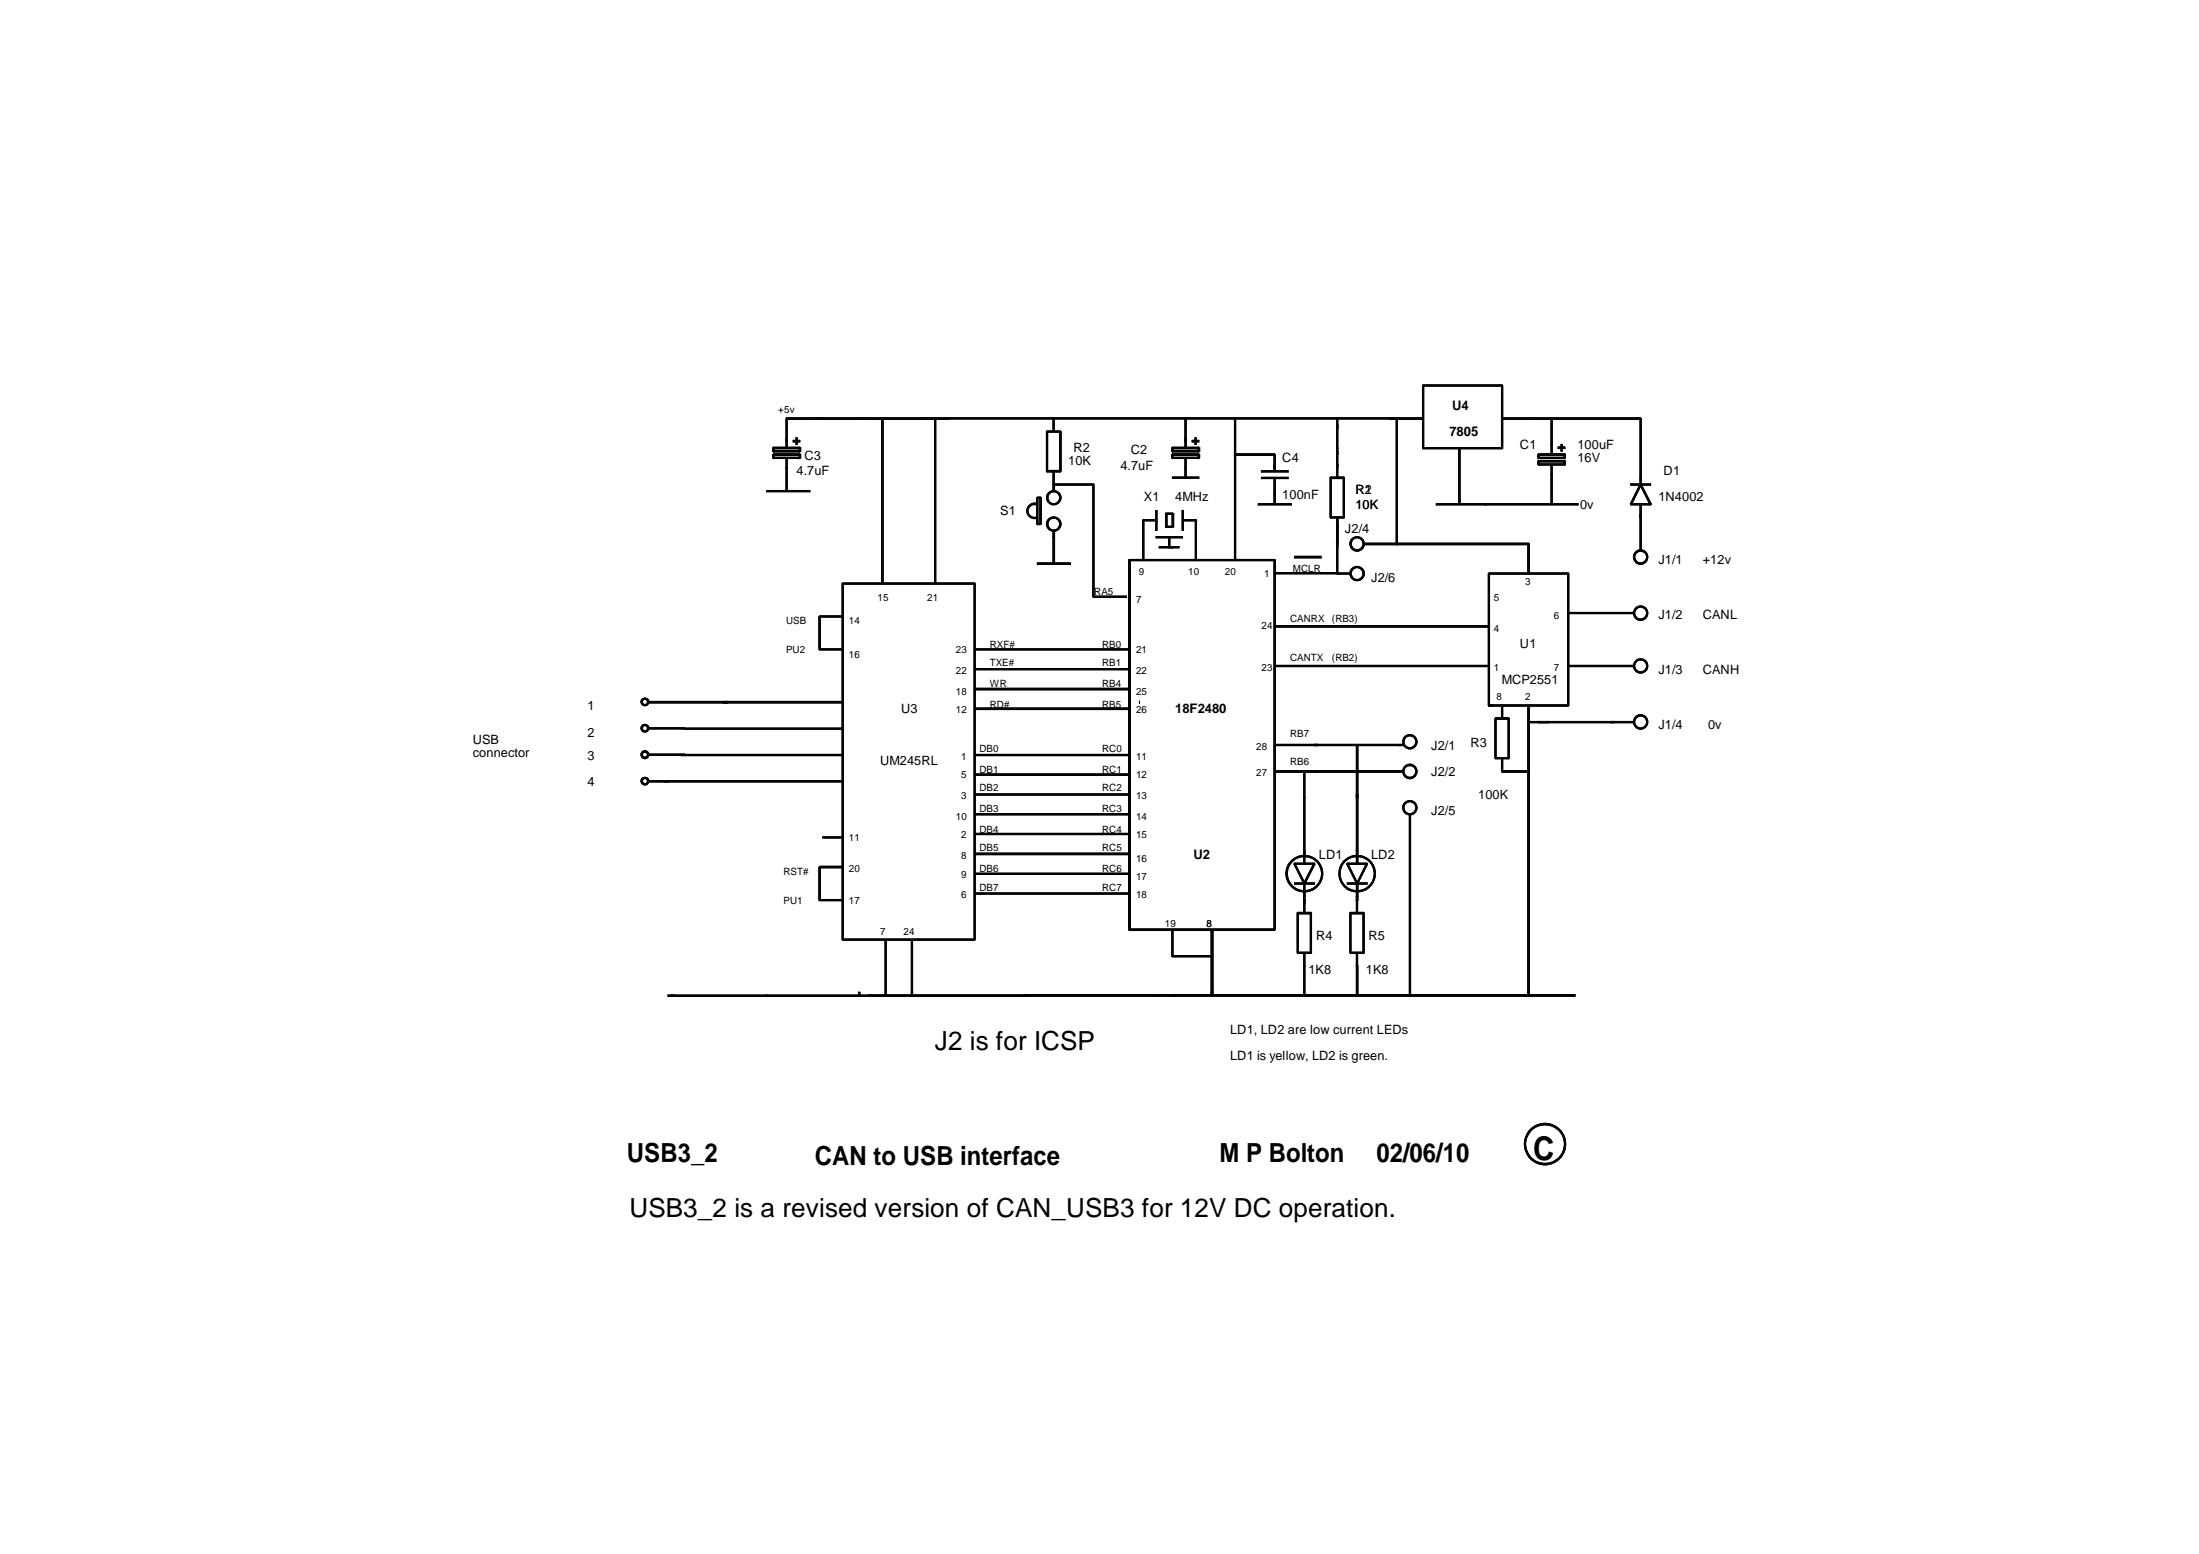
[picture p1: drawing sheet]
<svg xmlns="http://www.w3.org/2000/svg" width="297mm" height="210mm" viewBox="0 0 297 210" stroke-linecap="round" stroke-linejoin="round" font-family="sans-serif">
<defs><g id="words">
<text font-size="4.4" x="207.1" y="156.6">C</text>
<g font-size="3.6">
<text x="126.3" y="141.8">J2 is for ICSP</text>
<text x="84.7" y="157">USB3_2</text>
<text x="110.1" y="157.3">CAN to USB interface</text>
<text x="164.7" y="157">M P Bolton</text>
<text x="185.9" y="157">02/06/10</text>
<text x="85" y="164.4">USB3_2 is a revised version of CAN_USB3 for 12V DC operation.</text>
</g>
<g font-size="1.8">
<text x="195.8" y="58.9">7805</text>
<text x="196.1" y="55.4">U4</text>
<text x="158.7" y="96.3">18F2480</text>
<text x="161.2" y="116.1">U2</text>
</g>
<g font-size="1.7">
<text x="107.6" y="64.2">4.7uF</text>
<text x="108.7" y="62.1">C3</text>
<text x="144.3" y="62.8">10K</text>
<text x="145" y="61">R2</text>
<text x="151.3" y="63.5">4.7uF</text>
<text x="152.8" y="61.4">C2</text>
<text x="173.2" y="62.4">C4</text>
<text x="205.3" y="60.7">C1</text>
<text x="213.1" y="60.7">100uF</text>
<text x="213.1" y="62.4">16V</text>
<text x="224.7" y="64.2">D1</text>
<text x="135.1" y="69.5">S1</text>
<text x="154.5" y="67.7">X1</text>
<text x="158.7" y="67.7">4MHz</text>
<text x="173.2" y="67.4">100nF</text>
<text x="181.7" y="72">J2/4</text>
<text x="183.1" y="68.8">10K</text>
<text x="183.1" y="66.7">R2</text>
<text x="183.1" y="66.7">R1</text>
<text x="213.4" y="68.8">0v</text>
<text x="224" y="67.7">1N4002</text>
<text x="224" y="76.2">J1/1</text>
<text x="230" y="76.2">+12v</text>
<text x="185.2" y="78.7">J2/6</text>
<text x="224" y="83.6">J1/2</text>
<text x="230" y="83.6">CANL</text>
<text x="205.3" y="87.5">U1</text>
<text x="79.4" y="96">1</text>
<text x="202.8" y="92.4">MCP2551</text>
<text x="224" y="91">J1/3</text>
<text x="230" y="91">CANH</text>
<text x="63.9" y="100.5">USB</text>
<text x="79.4" y="99.5">2</text>
<text x="121.7" y="96.3">U3</text>
<text x="193.3" y="101.2">J2/1</text>
<text x="198.6" y="100.9">R3</text>
<text x="224" y="98.4">J1/4</text>
<text x="230.7" y="98.4">0v</text>
<text x="63.9" y="102.3">connector</text>
<text x="79.4" y="106.2">4</text>
<text x="79.4" y="102.7">3</text>
<text x="118.9" y="103.4">UM245RL</text>
<text x="193.3" y="104.8">J2/2</text>
<text x="199.7" y="108">100K</text>
<text x="193.3" y="110.1">J2/5</text>
<text x="178.2" y="116.1">LD1</text>
<text x="185.2" y="116.1">LD2</text>
<text x="176.7" y="131.6">1K8</text>
<text x="177.8" y="127">R4</text>
<text x="184.5" y="131.6">1K8</text>
<text x="184.9" y="127">R5</text>
<text x="166.2" y="139.7">LD1, LD2 are low current LEDs</text>
<text x="166.2" y="143.2">LD1 is yellow, LD2 is green.</text>
</g>
<g font-size="1.4">
<text x="105.1" y="55.7">+5v</text>
<text x="153.8" y="77.6">9</text>
<text x="160.5" y="77.6">10</text>
<text x="165.5" y="77.6">20</text>
<text x="170.7" y="78">1</text>
<text x="174.6" y="77.3">MCLR</text>
<text x="118.5" y="81.1">15</text>
<text x="125.2" y="81.1">21</text>
<text x="147.8" y="80.4">RA5</text>
<text x="153.5" y="81.5">7</text>
<text x="174.3" y="84">CANRX</text>
<text x="179.9" y="84">(RB3)</text>
<text x="201.8" y="81.1">5</text>
<text x="206" y="79">3</text>
<text x="209.9" y="83.6">6</text>
<text x="106.2" y="84.3">USB</text>
<text x="106.2" y="88.2">PU2</text>
<text x="114.7" y="84.3">14</text>
<text x="114.7" y="88.9">16</text>
<text x="129.1" y="88.2">23</text>
<text x="133.7" y="87.5">RXF#</text>
<text x="133.7" y="90">TXE#</text>
<text x="148.9" y="90">RB1</text>
<text x="148.9" y="87.5">RB0</text>
<text x="153.5" y="88.2">21</text>
<text x="170.4" y="85">24</text>
<text x="174.3" y="89.3">CANTX</text>
<text x="179.9" y="89.3">(RB2)</text>
<text x="201.8" y="85.4">4</text>
<text x="129.1" y="91">22</text>
<text x="129.1" y="93.8">18</text>
<text x="133.7" y="95.6">RD#</text>
<text x="133.7" y="92.8">WR</text>
<text x="148.9" y="92.8">RB4</text>
<text x="148.9" y="95.6">RB5</text>
<text x="153.5" y="91">22</text>
<text x="153.5" y="93.8">25</text>
<text x="170.4" y="90.7">23</text>
<text x="201.8" y="90.7">1</text>
<text x="202.1" y="94.5">8</text>
<text x="206" y="94.5">2</text>
<text x="209.9" y="90.7">7</text>
<text x="129.1" y="96.3">12</text>
<text x="132.3" y="101.6">DB0</text>
<text x="148.9" y="101.6">RC0</text>
<text x="153.5" y="96.3">26</text>
<text x="169.7" y="101.2">28</text>
<text x="174.3" y="99.5">RB7</text>
<text x="129.8" y="105.1">5</text>
<text x="129.8" y="108">3</text>
<text x="129.8" y="102.7">1</text>
<text x="132.3" y="106.9">DB2</text>
<text x="132.3" y="104.4">DB1</text>
<text x="148.9" y="106.9">RC2</text>
<text x="148.9" y="104.4">RC1</text>
<text x="153.5" y="105.1">12</text>
<text x="153.5" y="108">13</text>
<text x="153.5" y="102.7">11</text>
<text x="169.7" y="104.8">27</text>
<text x="174.3" y="103.4">RB6</text>
<text x="114.7" y="113.6">11</text>
<text x="129.1" y="110.8">10</text>
<text x="129.8" y="113.2">2</text>
<text x="132.3" y="109.7">DB3</text>
<text x="132.3" y="112.5">DB4</text>
<text x="148.9" y="109.7">RC3</text>
<text x="148.9" y="112.5">RC4</text>
<text x="153.5" y="110.8">14</text>
<text x="153.5" y="113.2">15</text>
<text x="105.8" y="118.2">RST#</text>
<text x="114.7" y="117.8">20</text>
<text x="129.8" y="116.1">8</text>
<text x="129.8" y="118.5">9</text>
<text x="132.3" y="115">DB5</text>
<text x="132.3" y="117.8">DB6</text>
<text x="148.9" y="115">RC5</text>
<text x="148.9" y="117.8">RC6</text>
<text x="153.5" y="118.9">17</text>
<text x="153.5" y="116.4">16</text>
<text x="105.8" y="122.1">PU1</text>
<text x="114.7" y="122.1">17</text>
<text x="129.8" y="121.4">6</text>
<text x="132.3" y="120.3">DB7</text>
<text x="148.9" y="120.3">RC7</text>
<text x="153.5" y="121.4">18</text>
<text x="157.3" y="125.2">19</text>
<text x="163" y="125.2">8</text>
<text x="118.9" y="126.3">7</text>
<text x="122.1" y="126.3">24</text>
</g>
</g></defs>
<path d="M127.6 56.4h60.2v.2h-60.2z" fill-rule="evenodd" fill="#241214" stroke="#000" stroke-width=".14"/>
<path d="M127.6 56.6h60.2M187.8 56.4v.2M187.8 56.4h-60.2v.2" fill="none" stroke="#000" stroke-width=".14"/>
<path d="M138.3 134.4h17.9v.1h-17.9z" fill-rule="evenodd" fill="#241214" stroke="#000" stroke-width=".14"/>
<path d="M138.3 134.5h17.9M156.2 134.4v.2M156.2 134.4h-17.9v.2" fill="none" stroke="#000" stroke-width=".14"/>
<path d="M138.3 134.4h17.9v.1h-17.9z" fill-rule="evenodd" fill="#241214" stroke="#000" stroke-width=".14"/>
<path d="M138.3 134.5h17.9M156.2 134.4v.2M156.2 134.4h-17.9v.2" fill="none" stroke="#000" stroke-width=".14"/>
<path d="M131.7 104.6h20.9v.1h-20.9z" fill-rule="evenodd" fill="#241214" stroke="#000" stroke-width=".14"/>
<path d="M131.6 104.6h21M131.7 104.5v.2M152.6 104.5v.2h-21" fill="none" stroke="#000" stroke-width=".14"/>
<path d="M131.7 107.2h20.9v.2h-20.9z" fill-rule="evenodd" fill="#241214" stroke="#000" stroke-width=".14"/>
<path d="M131.6 107.2h21M131.7 107.2v.2M152.6 107.2v.2h-21" fill="none" stroke="#000" stroke-width=".14"/>
<path d="M131.7 109.9h20.9v.2h-20.9z" fill-rule="evenodd" fill="#241214" stroke="#000" stroke-width=".14"/>
<path d="M131.6 109.9h21M131.7 109.9v.2M152.6 109.9v.2h-21" fill="none" stroke="#000" stroke-width=".14"/>
<path d="M131.7 112.6h20.9v.1h-20.9z" fill-rule="evenodd" fill="#241214" stroke="#000" stroke-width=".14"/>
<path d="M131.6 112.6h21M131.7 112.5v.2M152.6 112.5v.2h-21" fill="none" stroke="#000" stroke-width=".14"/>
<path d="M131.7 115.2h20.9v.2h-20.9z" fill-rule="evenodd" fill="#241214" stroke="#000" stroke-width=".14"/>
<path d="M131.6 115.2h21M131.7 115.2v.2M152.6 115.2v.2h-21" fill="none" stroke="#000" stroke-width=".14"/>
<path d="M131.7 117.9h20.9v.2h-20.9z" fill-rule="evenodd" fill="#241214" stroke="#000" stroke-width=".14"/>
<path d="M131.6 117.9h21M131.7 117.9v.2M152.6 117.9v.2h-21" fill="none" stroke="#000" stroke-width=".14"/>
<path d="M131.7 120.6h20.9v.2h-20.9z" fill-rule="evenodd" fill="#241214" stroke="#000" stroke-width=".14"/>
<path d="M131.6 120.6h21M131.7 120.6v.2M152.6 120.6v.2h-21" fill="none" stroke="#000" stroke-width=".14"/>
<path d="M131.7 87.6h20.9v.2h-20.9z" fill-rule="evenodd" fill="#241214" stroke="#000" stroke-width=".14"/>
<path d="M131.6 87.6h21M131.7 87.6v.2M152.6 87.6v.2h-21" fill="none" stroke="#000" stroke-width=".14"/>
<path d="M131.7 90.3h20.9v.2h-20.9z" fill-rule="evenodd" fill="#241214" stroke="#000" stroke-width=".14"/>
<path d="M131.6 90.3h21M131.7 90.3v.2M152.6 90.3v.2h-21" fill="none" stroke="#000" stroke-width=".14"/>
<path d="M131.7 93h20.9v.2h-20.9z" fill-rule="evenodd" fill="#241214" stroke="#000" stroke-width=".14"/>
<path d="M131.6 93h21M131.7 92.9v.3M152.6 92.9v.3h-21" fill="none" stroke="#000" stroke-width=".14"/>
<path d="M131.7 101.9h20.9v.2h-20.9z" fill-rule="evenodd" fill="#241214" stroke="#000" stroke-width=".14"/>
<path d="M131.6 101.9h21M131.7 101.9v.2M152.6 101.9v.2h-21" fill="none" stroke="#000" stroke-width=".14"/>
<path d="M131.7 95.6h20.9v.2h-20.9z" fill-rule="evenodd" fill="#241214" stroke="#000" stroke-width=".14"/>
<path d="M131.6 95.6h21M131.7 95.6v.2M152.6 95.6v.2h-21" fill="none" stroke="#000" stroke-width=".14"/>
<path d="M131.7 104.6h20.9v.1h-20.9z" fill-rule="evenodd" fill="#241214" stroke="#000" stroke-width=".14"/>
<path d="M131.6 104.6h21M131.7 104.5v.2M152.6 104.5v.2h-21" fill="none" stroke="#000" stroke-width=".14"/>
<path d="M142.4 65.4h5.3v.1h-5.3z" fill-rule="evenodd" fill="#241214" stroke="#000" stroke-width=".14"/>
<path d="M142.4 65.5h5.3M147.7 65.4v.2M147.7 65.4h-5.3v.2" fill="none" stroke="#000" stroke-width=".14"/>
<path d="M140.1 76h4.5v.2h-4.5z" fill-rule="evenodd" fill="#241214" stroke="#000" stroke-width=".14"/>
<path d="M140.1 76.2h4.5M144.6 76v.3M144.6 76h-4.5v.3" fill="none" stroke="#000" stroke-width=".14"/>
<path d="M131.6 78.8h.1v48.1h-.1z" fill-rule="evenodd" fill="#241214" stroke="#000" stroke-width=".14"/>
<path d="M131.5 78.8h.2v48.2M131.6 78.8v48.2M131.5 126.9h.2" fill="none" stroke="#000" stroke-width=".14"/>
<path d="M113.7 78.8h.2v48.1h-.2z" fill-rule="evenodd" fill="#241214" stroke="#000" stroke-width=".14"/>
<path d="M113.7 78.8v48.1h.3M113.7 78.8h.3M113.9 78.8v48.1" fill="none" stroke="#000" stroke-width=".14"/>
<path d="M103.6 134.4h14.3v.2h-14.3z" fill-rule="evenodd" fill="#241214" stroke="#000" stroke-width=".14"/>
<path d="M103.5 134.4h14.4M103.6 134.4v.2M117.9 134.4v.2h-14.4" fill="none" stroke="#000" stroke-width=".14"/>
<path d="M90.7 134.4h12.9v.2h-12.9z" fill-rule="evenodd" fill="#241214" stroke="#000" stroke-width=".14"/>
<path d="M90.6 134.4h13M90.7 134.4v.2M103.6 134.4v.2h-13" fill="none" stroke="#000" stroke-width=".14"/>
<path d="M90.3 134.4h.8v.2h-.8z" fill-rule="evenodd" fill="#241214" stroke="#000" stroke-width=".14"/>
<path d="M90.2 134.4h.9M90.3 134.4v.2M91.1 134.4v.2h-.9" fill="none" stroke="#000" stroke-width=".14"/>
<path d="M110.7 121.5h3.1v.2h-3.1z" fill-rule="evenodd" fill="#241214" stroke="#000" stroke-width=".14"/>
<path d="M110.7 121.5h3.1M110.7 121.5v.2M113.8 121.5v.2h-3.1" fill="none" stroke="#000" stroke-width=".14"/>
<path d="M110.7 117h3.1v.2h-3.1z" fill-rule="evenodd" fill="#241214" stroke="#000" stroke-width=".14"/>
<path d="M110.7 117.2h3.2M113.8 117v.3M113.9 117h-3.2v.3" fill="none" stroke="#000" stroke-width=".14"/>
<path d="M111.2 113h2.6v.2h-2.6z" fill-rule="evenodd" fill="#241214" stroke="#000" stroke-width=".14"/>
<path d="M111.1 113h2.7M111.2 113v.2M113.8 113v.2h-2.7" fill="none" stroke="#000" stroke-width=".14"/>
<path d="M110.6 117.1h.2v4.5h-.2z" fill-rule="evenodd" fill="#241214" stroke="#000" stroke-width=".14"/>
<path d="M110.6 117.1v4.5h.3M110.6 117.1h.3M110.8 117.1v4.5" fill="none" stroke="#000" stroke-width=".14"/>
<path d="M119.5 126.9h.2v7.6h-.2z" fill-rule="evenodd" fill="#241214" stroke="#000" stroke-width=".14"/>
<path d="M119.5 126.9h.2v7.6M119.5 134.5h.2M119.5 126.9v7.6" fill="none" stroke="#000" stroke-width=".14"/>
<path d="M123.1 126.9h.2v7.6h-.2z" fill-rule="evenodd" fill="#241214" stroke="#000" stroke-width=".14"/>
<path d="M123.1 126.9h.2v7.6M123.1 134.5h.2M123.1 126.9v7.6" fill="none" stroke="#000" stroke-width=".14"/>
<path d="M117.4 134.4h21.4v.2h-21.4z" fill-rule="evenodd" fill="#241214" stroke="#000" stroke-width=".14"/>
<path d="M117.3 134.4h21.5M117.4 134.4v.2M138.8 134.4v.2h-21.5" fill="none" stroke="#000" stroke-width=".14"/>
<path d="M117.4 134.4h21.4v.2h-21.4z" fill-rule="evenodd" fill="#241214" stroke="#000" stroke-width=".14"/>
<path d="M117.3 134.4h21.5M117.4 134.4v.2M138.8 134.4v.2h-21.5" fill="none" stroke="#000" stroke-width=".14"/>
<path d="M116 134h.2v.5h-.2z" fill-rule="evenodd" fill="#241214" stroke="#000" stroke-width=".14"/>
<path d="M115.9 134h.3v.5M115.9 134.5h.3M116 134v.5" fill="none" stroke="#000" stroke-width=".14"/>
<path d="M124.1 126.8v.2z" fill-rule="evenodd" fill="#241214" stroke="#000" stroke-width=".14"/>
<path d="M124.1 126.8v.2" fill="none" stroke="#000" stroke-width=".14"/>
<path d="M113.8 126.8h17.9v.2h-17.9z" fill-rule="evenodd" fill="#241214" stroke="#000" stroke-width=".14"/>
<path d="M113.8 126.8h17.9M113.8 126.8v.2M131.7 126.8v.2h-17.9" fill="none" stroke="#000" stroke-width=".14"/>
<path d="M141.3 58.3h.2v5.3h-.2z" fill-rule="evenodd" fill="#241214" stroke="#000" stroke-width=".14"/>
<path d="M141.3 58.3v5.3h.3M141.3 58.3h.3M141.5 58.3v5.3" fill="none" stroke="#000" stroke-width=".14"/>
<path d="M143.1 58.3h.2v5.3h-.2z" fill-rule="evenodd" fill="#241214" stroke="#000" stroke-width=".14"/>
<path d="M143.1 58.3h.2v5.4M143.1 58.3v5.4M143.1 63.6h.2" fill="none" stroke="#000" stroke-width=".14"/>
<path d="M142.2 63.6h.2v1.8h-.2z" fill-rule="evenodd" fill="#241214" stroke="#000" stroke-width=".14"/>
<path d="M142.2 63.6v1.8h.2M142.2 63.6h.2M142.4 63.6v1.8" fill="none" stroke="#000" stroke-width=".14"/>
<path d="M141.4 63.5h1.8v.3h-1.8z" fill-rule="evenodd" fill="#241214" stroke="#000" stroke-width=".14"/>
<path d="M141.4 63.8h1.9M143.2 63.5v.3M143.3 63.5h-1.9v.3" fill="none" stroke="#000" stroke-width=".14"/>
<path d="M141.4 58.2h1.8v.2h-1.8z" fill-rule="evenodd" fill="#241214" stroke="#000" stroke-width=".14"/>
<path d="M141.4 58.4h1.9M143.2 58.2v.2M143.3 58.2h-1.9v.2" fill="none" stroke="#000" stroke-width=".14"/>
<path d="M142.2 56.5h.2v1.8h-.2z" fill-rule="evenodd" fill="#241214" stroke="#000" stroke-width=".14"/>
<path d="M142.2 56.5v1.8h.2M142.2 56.5h.2M142.4 56.5v1.8" fill="none" stroke="#000" stroke-width=".14"/>
<path d="M119.1 56.6h.2v22.2h-.2z" fill-rule="evenodd" fill="#241214" stroke="#000" stroke-width=".14"/>
<path d="M119.1 56.5v22.3h.2M119.1 56.6h.2M119.3 56.5v22.3" fill="none" stroke="#000" stroke-width=".14"/>
<path d="M126.2 56.6h.2v22.2h-.2z" fill-rule="evenodd" fill="#241214" stroke="#000" stroke-width=".14"/>
<path d="M126.2 56.5v22.3h.2M126.2 56.6h.2M126.4 56.5v22.3" fill="none" stroke="#000" stroke-width=".14"/>
<path d="M106.2 56.6h.1v3h-.1z" fill-rule="evenodd" fill="#241214" stroke="#000" stroke-width=".14"/>
<path d="M106.2 56.5v3.1h.2M106.2 56.6h.2M106.3 56.5v3.1" fill="none" stroke="#000" stroke-width=".14"/>
<path d="M89.8 105.5h24v.1h-24z" fill-rule="evenodd" fill="#241214" stroke="#000" stroke-width=".14"/>
<path d="M89.8 105.6h24.1M113.8 105.5v.2M113.9 105.5h-24.1v.2" fill="none" stroke="#000" stroke-width=".14"/>
<path d="M97.8 94.7h16v.3h-16z" fill-rule="evenodd" fill="#241214" stroke="#000" stroke-width=".14"/>
<path d="M97.8 95h16.1M113.8 94.7v.3M113.9 94.7h-16.1v.3" fill="none" stroke="#000" stroke-width=".14"/>
<path d="M92.5 98.3h21.3v.2h-21.3z" fill-rule="evenodd" fill="#241214" stroke="#000" stroke-width=".14"/>
<path d="M92.5 98.5h21.4M113.8 98.3v.3M113.9 98.3h-21.4v.3" fill="none" stroke="#000" stroke-width=".14"/>
<path d="M92 101.9h21.8v.2h-21.8z" fill-rule="evenodd" fill="#241214" stroke="#000" stroke-width=".14"/>
<path d="M92 102.1h21.9M113.8 101.9v.2M113.9 101.9h-21.9v.2" fill="none" stroke="#000" stroke-width=".14"/>
<path d="M107.5 59.1h.2v.9h-.2z" fill-rule="evenodd" fill="#241214" stroke="#000" stroke-width=".14"/>
<path d="M107.5 59.1h.2v1M107.5 59.1v1M107.5 60h.2" fill="none" stroke="#000" stroke-width=".14"/>
<path d="M106.2 59.2h.1v1.3h-.1z" fill-rule="evenodd" fill="#241214" stroke="#000" stroke-width=".14"/>
<path d="M106.2 59.1v1.4h.2M106.2 59.2h.2M106.3 59.1v1.4" fill="none" stroke="#000" stroke-width=".14"/>
<path d="M104.5 61.3h3.5v.2h-3.5z" fill-rule="evenodd" fill="#241214" stroke="#000" stroke-width=".14"/>
<path d="M104.5 61.5h3.6M108 61.3v.3M108.1 61.3h-3.6v.3" fill="none" stroke="#000" stroke-width=".14"/>
<path d="M104.5 61.8h3.5v.1h-3.5z" fill-rule="evenodd" fill="#241214" stroke="#000" stroke-width=".14"/>
<path d="M104.5 61.9h3.6M108 61.8v.2M108.1 61.8h-3.6v.2" fill="none" stroke="#000" stroke-width=".14"/>
<path d="M104.4 61.4h.2v.4h-.2z" fill-rule="evenodd" fill="#241214" stroke="#000" stroke-width=".14"/>
<path d="M104.3 61.4h.3v.5M104.3 61.8h.3M104.4 61.4v.5" fill="none" stroke="#000" stroke-width=".14"/>
<path d="M107.9 61.4h.3v.4h-.3z" fill-rule="evenodd" fill="#241214" stroke="#000" stroke-width=".14"/>
<path d="M107.9 61.4h.3v.5M107.9 61.8h.3M107.9 61.4v.5" fill="none" stroke="#000" stroke-width=".14"/>
<path d="M106.2 61.8h.1v1.4h-.1z" fill-rule="evenodd" fill="#241214" stroke="#000" stroke-width=".14"/>
<path d="M106.1 61.8h.2v1.4M106.1 63.2h.2M106.2 61.8v1.4" fill="none" stroke="#000" stroke-width=".14"/>
<path d="M104.5 60.9h3.5v.1h-3.5z" fill-rule="evenodd" fill="#241214" stroke="#000" stroke-width=".14"/>
<path d="M104.5 61h3.6M108 60.9v.2M108.1 60.9h-3.6v.2" fill="none" stroke="#000" stroke-width=".14"/>
<path d="M107.9 60.5h.3v.5h-.3z" fill-rule="evenodd" fill="#241214" stroke="#000" stroke-width=".14"/>
<path d="M107.9 60.5v.5h.3M107.9 60.5h.3M108.2 60.5v.5" fill="none" stroke="#000" stroke-width=".14"/>
<path d="M104.5 60.4h3.5v.2h-3.5z" fill-rule="evenodd" fill="#241214" stroke="#000" stroke-width=".14"/>
<path d="M104.4 60.4h3.6M104.5 60.4v.2M108 60.4v.2h-3.6" fill="none" stroke="#000" stroke-width=".14"/>
<path d="M104.4 60.5h.2v.5h-.2z" fill-rule="evenodd" fill="#241214" stroke="#000" stroke-width=".14"/>
<path d="M104.3 60.5h.3v.5M104.3 61h.3M104.4 60.5v.5" fill="none" stroke="#000" stroke-width=".14"/>
<path d="M107.1 59.5h.9v.2h-.9z" fill-rule="evenodd" fill="#241214" stroke="#000" stroke-width=".14"/>
<path d="M107.1 59.7h1M108 59.5v.2M108.1 59.5h-1v.2" fill="none" stroke="#000" stroke-width=".14"/>
<path d="M103.6 66.3h5.8v.1h-5.8z" fill-rule="evenodd" fill="#241214" stroke="#000" stroke-width=".14"/>
<path d="M103.6 66.4h5.8M109.4 66.3v.2M109.4 66.3h-5.8v.2" fill="none" stroke="#000" stroke-width=".14"/>
<path d="M106.2 63.2h.1v3.1h-.1z" fill-rule="evenodd" fill="#241214" stroke="#000" stroke-width=".14"/>
<path d="M106.1 63.2h.2v3.2M106.1 66.3h.2M106.2 63.2v3.2" fill="none" stroke="#000" stroke-width=".14"/>
<path d="M86.8 105.5a.35 .35 0 0 0 .7 0 .35 .35 0 0 0-.7 0zM86.6 105.5a.54 .54 0 0 0 1 0 .54 .54 0 0 0-1 0z" fill-rule="evenodd" fill="#241214" stroke="#000" stroke-width=".14"/>
<g fill="none" stroke="#000" stroke-width=".14">
<circle cx="87.1" cy="105.5" r=".35"/>
<circle cx="87.1" cy="105.5" r=".55"/>
</g>
<path d="M87.6 105.5h2.7v.1h-2.7z" fill-rule="evenodd" fill="#241214" stroke="#000" stroke-width=".14"/>
<path d="M87.6 105.6h2.7M90.3 105.5v.2M90.3 105.5h-2.7v.2" fill="none" stroke="#000" stroke-width=".14"/>
<path d="M87.5 98.3h5v.2h-5z" fill-rule="evenodd" fill="#241214" stroke="#000" stroke-width=".14"/>
<path d="M87.5 98.3h5M87.5 98.3v.2M92.5 98.3v.2h-5" fill="none" stroke="#000" stroke-width=".14"/>
<path d="M86.8 98.4a.35 .35 0 0 0 .7 0 .35 .35 0 0 0-.7 0zM86.6 98.4a.54 .54 0 0 0 1 0 .54 .54 0 0 0-1 0z" fill-rule="evenodd" fill="#241214" stroke="#000" stroke-width=".14"/>
<g fill="none" stroke="#000" stroke-width=".14">
<circle cx="87.1" cy="98.4" r=".35"/>
<circle cx="87.1" cy="98.4" r=".55"/>
</g>
<path d="M87.5 101.9h5v.1h-5z" fill-rule="evenodd" fill="#241214" stroke="#000" stroke-width=".14"/>
<path d="M87.5 101.9h5M87.5 101.8v.2M92.5 101.8v.2h-5" fill="none" stroke="#000" stroke-width=".14"/>
<path d="M86.8 101.9a.35 .35 0 0 0 .7 0 .35 .35 0 0 0-.7 0zM86.6 101.9a.54 .54 0 0 0 1 0 .54 .54 0 0 0-1 0z" fill-rule="evenodd" fill="#241214" stroke="#000" stroke-width=".14"/>
<g fill="none" stroke="#000" stroke-width=".14">
<circle cx="87.1" cy="101.9" r=".56"/>
<circle cx="87.1" cy="101.9" r=".34"/>
</g>
<path d="M86.8 94.8a.35 .35 0 0 0 .7 0 .35 .35 0 0 0-.7 0zM86.6 94.8a.54 .54 0 0 0 1 0 .54 .54 0 0 0-1 0z" fill-rule="evenodd" fill="#241214" stroke="#000" stroke-width=".14"/>
<g fill="none" stroke="#000" stroke-width=".14">
<circle cx="87.1" cy="94.8" r=".35"/>
<circle cx="87.1" cy="94.8" r=".55"/>
</g>
<path d="M87.6 94.7h10.2v.3h-10.2z" fill-rule="evenodd" fill="#241214" stroke="#000" stroke-width=".14"/>
<path d="M87.6 95h10.2M97.8 94.7v.3M97.8 94.7h-10.2v.3" fill="none" stroke="#000" stroke-width=".14"/>
<path d="M97.8 94.7h.5v.3h-.5z" fill-rule="evenodd" fill="#241214" stroke="#000" stroke-width=".14"/>
<path d="M97.8 95h.5M98.3 94.7v.3M98.3 94.7h-.5v.3" fill="none" stroke="#000" stroke-width=".14"/>
<path d="M110.7 87.6h3.1v.2h-3.1z" fill-rule="evenodd" fill="#241214" stroke="#000" stroke-width=".14"/>
<path d="M110.7 87.6h3.1M110.7 87.6v.2M113.8 87.6v.2h-3.1" fill="none" stroke="#000" stroke-width=".14"/>
<path d="M110.7 83.2h3.1v.2h-3.1z" fill-rule="evenodd" fill="#241214" stroke="#000" stroke-width=".14"/>
<path d="M110.7 83.4h3.2M113.8 83.2v.2M113.9 83.2h-3.2v.2" fill="none" stroke="#000" stroke-width=".14"/>
<path d="M110.6 83.3h.2v4.4h-.2z" fill-rule="evenodd" fill="#241214" stroke="#000" stroke-width=".14"/>
<path d="M110.6 83.2v4.5h.3M110.6 83.3h.3M110.8 83.2v4.5" fill="none" stroke="#000" stroke-width=".14"/>
<path d="M113.8 83.2v.2z" fill-rule="evenodd" fill="#241214" stroke="#000" stroke-width=".14"/>
<path d="M113.8 83.1v.3" fill="none" stroke="#000" stroke-width=".14"/>
<path d="M140.1 67.1h.4v.2h-.4z" fill-rule="evenodd" fill="#241214" stroke="#000" stroke-width=".14"/>
<path d="M140.1 67.3h.5M140.5 67.1v.3M140.6 67.1h-.5v.3" fill="none" stroke="#000" stroke-width=".14"/>
<path d="M140.1 70.7h.4v.2h-.4z" fill-rule="evenodd" fill="#241214" stroke="#000" stroke-width=".14"/>
<path d="M140.1 70.7h.4M140.1 70.7v.2M140.5 70.7v.2h-.4" fill="none" stroke="#000" stroke-width=".14"/>
<path d="M139 68.3l.4-.3 .3-.1 .5 .1-.1 .2a.88 .88 0 0 0-1.3 .8 .88 .88 0 0 0 1.3 .8l.1 .2a1.04 1.04 0 0 1-1.3-.4 1.04 1.04 0 0 1 .1-1.3z" fill-rule="evenodd" fill="#241214" stroke="#000" stroke-width=".14"/>
<path d="M140 68.2a.87 .87 0 0 0-1.2 .8 .87 .87 0 0 0 1.2 .8M140 69.8l.2 .2M140.1 68a1.06 1.06 0 0 0-1.4 1 1.06 1.06 0 0 0 1.4 1M140.2 68l-.2 .2" fill="none" stroke="#000" stroke-width=".14"/>
<path d="M140 67.2h.2v3.6h-.2z" fill-rule="evenodd" fill="#241214" stroke="#000" stroke-width=".14"/>
<path d="M140 67.2v3.6h.2M140 67.2h.2M140.2 67.2v3.6" fill="none" stroke="#000" stroke-width=".14"/>
<path d="M140.5 67.2h.2v3.6h-.2z" fill-rule="evenodd" fill="#241214" stroke="#000" stroke-width=".14"/>
<path d="M140.4 67.2h.3v3.6M140.4 70.8h.3M140.5 67.2v3.6" fill="none" stroke="#000" stroke-width=".14"/>
<path d="M141.5 67.2a.81 .81 0 0 0 1.6 0 .81 .81 0 0 0-1.6 0zM141.4 67.2a.98 .98 0 0 0 1.9 0 .98 .98 0 0 0-1.9 0z" fill-rule="evenodd" fill="#241214" stroke="#000" stroke-width=".14"/>
<g fill="none" stroke="#000" stroke-width=".14">
<circle cx="142.3" cy="67.2" r=".79"/>
<circle cx="142.3" cy="67.2" r=".99"/>
</g>
<path d="M141.5 70.8a.81 .81 0 0 0 1.6 0 .81 .81 0 0 0-1.6 0zM141.4 70.8a.98 .98 0 0 0 1.9 0 .98 .98 0 0 0-1.9 0z" fill-rule="evenodd" fill="#241214" stroke="#000" stroke-width=".14"/>
<g fill="none" stroke="#000" stroke-width=".14">
<circle cx="142.3" cy="70.8" r=".79"/>
<circle cx="142.3" cy="70.8" r=".99"/>
</g>
<path d="M142.2 65.4h.2v.9h-.2z" fill-rule="evenodd" fill="#241214" stroke="#000" stroke-width=".14"/>
<path d="M142.2 65.4v.9h.3M142.2 65.4h.3M142.4 65.4v.9" fill="none" stroke="#000" stroke-width=".14"/>
<path d="M142.2 71.7h.2v.9h-.2z" fill-rule="evenodd" fill="#241214" stroke="#000" stroke-width=".14"/>
<path d="M142.2 71.7h.2v.9M142.2 72.6h.2M142.2 71.7v.9" fill="none" stroke="#000" stroke-width=".14"/>
<path d="M113.8 78.7h17.9v.2h-17.9z" fill-rule="evenodd" fill="#241214" stroke="#000" stroke-width=".14"/>
<path d="M113.8 78.9h17.9M131.7 78.7v.3M131.7 78.7h-17.9v.3" fill="none" stroke="#000" stroke-width=".14"/>
<path d="M142.2 72.6h.2v3.6h-.2z" fill-rule="evenodd" fill="#241214" stroke="#000" stroke-width=".14"/>
<path d="M142.2 72.6h.2v3.6M142.2 76.2h.2M142.2 72.6v3.6" fill="none" stroke="#000" stroke-width=".14"/>
<path d="M106.3 56.4h4.9v.2h-4.9z" fill-rule="evenodd" fill="#241214" stroke="#000" stroke-width=".14"/>
<path d="M106.2 56.4h5M106.3 56.4v.2M111.2 56.4v.2h-5" fill="none" stroke="#000" stroke-width=".14"/>
<path d="M110.3 56.4h6.7v.2h-6.7z" fill-rule="evenodd" fill="#241214" stroke="#000" stroke-width=".14"/>
<path d="M110.2 56.4h6.8M110.3 56.4v.2M117 56.4v.2h-6.8" fill="none" stroke="#000" stroke-width=".14"/>
<path d="M125 56.4h3.1v.2h-3.1z" fill-rule="evenodd" fill="#241214" stroke="#000" stroke-width=".14"/>
<path d="M124.9 56.4h3.2M125 56.4v.2M128.1 56.4v.2h-3.2" fill="none" stroke="#000" stroke-width=".14"/>
<path d="M116.5 56.4h8.9v.2h-8.9z" fill-rule="evenodd" fill="#241214" stroke="#000" stroke-width=".14"/>
<path d="M116.5 56.4h8.9M116.5 56.4v.2M125.4 56.4v.2h-8.9" fill="none" stroke="#000" stroke-width=".14"/>
<path d="M206.4 95.3h.2v38.7h-.2z" fill-rule="evenodd" fill="#241214" stroke="#000" stroke-width=".14"/>
<path d="M206.3 95.3h.3v38.8M206.4 95.3v38.8M206.3 134h.3" fill="none" stroke="#000" stroke-width=".14"/>
<path d="M172.1 75.6h.2v50h-.2z" fill-rule="evenodd" fill="#241214" stroke="#000" stroke-width=".14"/>
<path d="M172 75.6h.3v50M172.1 75.6v50M172 125.6h.3" fill="none" stroke="#000" stroke-width=".14"/>
<path d="M152.5 75.6h.2v50h-.2z" fill-rule="evenodd" fill="#241214" stroke="#000" stroke-width=".14"/>
<path d="M152.5 75.6v50h.2M152.5 75.6h.2M152.7 75.6v50" fill="none" stroke="#000" stroke-width=".14"/>
<path d="M152.5 75.6h.2v50h-.2z" fill-rule="evenodd" fill="#241214" stroke="#000" stroke-width=".14"/>
<path d="M152.5 75.6v50h.2M152.5 75.6h.2M152.7 75.6v50" fill="none" stroke="#000" stroke-width=".14"/>
<path d="M176.1 107.8h.2v7.6h-.2z" fill-rule="evenodd" fill="#241214" stroke="#000" stroke-width=".14"/>
<path d="M176.1 107.8h.2v7.6M176.1 115.4h.2M176.1 107.8v7.6" fill="none" stroke="#000" stroke-width=".14"/>
<path d="M183.2 107.3h.2v7.6h-.2z" fill-rule="evenodd" fill="#241214" stroke="#000" stroke-width=".14"/>
<path d="M183.2 107.3h.2v7.6M183.2 114.9h.2M183.2 107.3v7.6" fill="none" stroke="#000" stroke-width=".14"/>
<path d="M189.6 109.1a.8 .8 0 0 0 1.6 0 .8 .8 0 0 0-1.6 0zM189.4 109.1a1 1 0 0 0 2 0 1 1 0 0 0-2 0z" fill-rule="evenodd" fill="#241214" stroke="#000" stroke-width=".14"/>
<g fill="none" stroke="#000" stroke-width=".14">
<circle cx="190.5" cy="109.1" r=".81"/>
<circle cx="190.5" cy="109.1" r=".97"/>
</g>
<path d="M158.4 134.4h54.3v.1h-54.3z" fill-rule="evenodd" fill="#241214" stroke="#000" stroke-width=".14"/>
<path d="M158.4 134.5h54.4M212.7 134.4v.2M212.8 134.4h-54.4v.2" fill="none" stroke="#000" stroke-width=".14"/>
<path d="M158.4 134.4h54.3v.1h-54.3z" fill-rule="evenodd" fill="#241214" stroke="#000" stroke-width=".14"/>
<path d="M158.4 134.5h54.4M212.7 134.4v.2M212.8 134.4h-54.4v.2" fill="none" stroke="#000" stroke-width=".14"/>
<path d="M163.6 125.6h.2v8.4h-.2z" fill-rule="evenodd" fill="#241214" stroke="#000" stroke-width=".14"/>
<path d="M163.6 125.6h.2v8.5M163.6 134h.2M163.6 125.6v8.5" fill="none" stroke="#000" stroke-width=".14"/>
<path d="M163.6 125.6h.2v8.4h-.2z" fill-rule="evenodd" fill="#241214" stroke="#000" stroke-width=".14"/>
<path d="M163.6 125.6h.2v8.5M163.6 134h.2M163.6 125.6v8.5" fill="none" stroke="#000" stroke-width=".14"/>
<path d="M176.1 130.5h.2v4h-.2z" fill-rule="evenodd" fill="#241214" stroke="#000" stroke-width=".14"/>
<path d="M176.1 130.5h.2v4M176.1 134.5h.2M176.1 130.5v4" fill="none" stroke="#000" stroke-width=".14"/>
<path d="M156.2 134.4h2.6v.1h-2.6z" fill-rule="evenodd" fill="#241214" stroke="#000" stroke-width=".14"/>
<path d="M156.2 134.5h2.7M158.8 134.4v.2M158.9 134.4h-2.7v.2" fill="none" stroke="#000" stroke-width=".14"/>
<path d="M163.6 134h.2v.5h-.2z" fill-rule="evenodd" fill="#241214" stroke="#000" stroke-width=".14"/>
<path d="M163.6 134v.5h.3M163.6 134h.3M163.8 134v.5" fill="none" stroke="#000" stroke-width=".14"/>
<path d="M156.2 134.4h2.6v.1h-2.6z" fill-rule="evenodd" fill="#241214" stroke="#000" stroke-width=".14"/>
<path d="M156.2 134.5h2.7M158.8 134.4v.2M158.9 134.4h-2.7v.2" fill="none" stroke="#000" stroke-width=".14"/>
<path d="M163.6 134h.2v.5h-.2z" fill-rule="evenodd" fill="#241214" stroke="#000" stroke-width=".14"/>
<path d="M163.6 134v.5h.3M163.6 134h.3M163.8 134v.5" fill="none" stroke="#000" stroke-width=".14"/>
<path d="M175.2 123.3h.2v5.4h-.2z" fill-rule="evenodd" fill="#241214" stroke="#000" stroke-width=".14"/>
<path d="M175.2 123.3v5.4h.2M175.2 123.3h.2M175.4 123.3v5.4" fill="none" stroke="#000" stroke-width=".14"/>
<path d="M177 123.3h.2v5.4h-.2z" fill-rule="evenodd" fill="#241214" stroke="#000" stroke-width=".14"/>
<path d="M176.9 123.3h.3v5.4M176.9 128.7h.3M177 123.3v5.4" fill="none" stroke="#000" stroke-width=".14"/>
<path d="M176.1 128.7h.2v1.8h-.2z" fill-rule="evenodd" fill="#241214" stroke="#000" stroke-width=".14"/>
<path d="M176.1 128.7v1.8h.2M176.1 128.7h.2M176.3 128.7v1.8" fill="none" stroke="#000" stroke-width=".14"/>
<path d="M175.3 128.6h1.8v.2h-1.8z" fill-rule="evenodd" fill="#241214" stroke="#000" stroke-width=".14"/>
<path d="M175.3 128.8h1.8M177.1 128.6v.2M177.1 128.6h-1.8v.2" fill="none" stroke="#000" stroke-width=".14"/>
<path d="M175.3 123.2h1.8v.2h-1.8z" fill-rule="evenodd" fill="#241214" stroke="#000" stroke-width=".14"/>
<path d="M175.3 123.4h1.8M177.1 123.2v.3M177.1 123.2h-1.8v.3" fill="none" stroke="#000" stroke-width=".14"/>
<path d="M176.1 121.5h.2v1.8h-.2z" fill-rule="evenodd" fill="#241214" stroke="#000" stroke-width=".14"/>
<path d="M176.1 121.5v1.8h.2M176.1 121.5h.2M176.3 121.5v1.8" fill="none" stroke="#000" stroke-width=".14"/>
<path d="M176.1 114.9h.2v1.8h-.2z" fill-rule="evenodd" fill="#241214" stroke="#000" stroke-width=".14"/>
<path d="M176.1 114.9h.2v1.8M176.1 116.7h.2M176.1 114.9v1.8" fill="none" stroke="#000" stroke-width=".14"/>
<path d="M173.9 118a2.3 2.3 0 0 0 4.6 0 2.3 2.3 0 0 0-4.6 0zM173.7 118a2.5 2.5 0 0 0 5 0 2.5 2.5 0 0 0-5 0z" fill-rule="evenodd" fill="#241214" stroke="#000" stroke-width=".14"/>
<g fill="none" stroke="#000" stroke-width=".14">
<circle cx="176.2" cy="118" r="2.49"/>
<circle cx="176.2" cy="118" r="2.31"/>
</g>
<path d="M174.9 116.6h2.6v.2h-2.6z" fill-rule="evenodd" fill="#241214" stroke="#000" stroke-width=".14"/>
<path d="M174.9 116.8h2.7M177.5 116.6v.2M177.6 116.6h-2.7v.2" fill="none" stroke="#000" stroke-width=".14"/>
<path d="M174.8 116.7l.1-.1 1.4 2.7-.2 .1z" fill-rule="evenodd" fill="#241214" stroke="#000" stroke-width=".14"/>
<path d="M174.7 116.7l1.4 2.7 .2-.1M174.9 116.6l1.4 2.7M175 116.6l-.2 .1" fill="none" stroke="#000" stroke-width=".14"/>
<path d="M177.5 116.6l.1 .1-1.3 2.7-.2-.1z" fill-rule="evenodd" fill="#241214" stroke="#000" stroke-width=".14"/>
<path d="M176.1 119.3l.2 .1M177.4 116.6l.2 .1-1.4 2.7M177.5 116.6l-1.4 2.7" fill="none" stroke="#000" stroke-width=".14"/>
<path d="M174.9 119.3h2.6v.1h-2.6z" fill-rule="evenodd" fill="#241214" stroke="#000" stroke-width=".14"/>
<path d="M174.9 119.4h2.7M177.5 119.3v.2M177.6 119.3h-2.7v.2" fill="none" stroke="#000" stroke-width=".14"/>
<path d="M176.1 119.3h.2v1.8h-.2z" fill-rule="evenodd" fill="#241214" stroke="#000" stroke-width=".14"/>
<path d="M176.1 119.3h.2v1.9M176.1 119.3v1.9M176.1 121.1h.2" fill="none" stroke="#000" stroke-width=".14"/>
<path d="M176.1 120.7h.2v1.3h-.2z" fill-rule="evenodd" fill="#241214" stroke="#000" stroke-width=".14"/>
<path d="M176.1 120.7h.2v1.3M176.1 122h.2M176.1 120.7v1.3" fill="none" stroke="#000" stroke-width=".14"/>
<path d="M152.6 125.5h19.6v.2h-19.6z" fill-rule="evenodd" fill="#241214" stroke="#000" stroke-width=".14"/>
<path d="M152.6 125.5h19.6M152.6 125.4v.3M172.2 125.4v.3h-19.6" fill="none" stroke="#000" stroke-width=".14"/>
<path d="M158.4 129.1h5.3v.1h-5.3z" fill-rule="evenodd" fill="#241214" stroke="#000" stroke-width=".14"/>
<path d="M158.3 129.1h5.4M158.4 129v.2M163.7 129v.2h-5.4" fill="none" stroke="#000" stroke-width=".14"/>
<path d="M158.3 125.6h.2v3.6h-.2z" fill-rule="evenodd" fill="#241214" stroke="#000" stroke-width=".14"/>
<path d="M158.3 125.6v3.6h.2M158.3 125.6h.2M158.5 125.6v3.6" fill="none" stroke="#000" stroke-width=".14"/>
<path d="M206.1 154.5a2.62 2.62 0 0 0 5.2 0 2.62 2.62 0 0 0-5.2 0zM205.9 154.5a2.81 2.81 0 0 0 5.6 0 2.81 2.81 0 0 0-5.6 0z" fill-rule="evenodd" fill="#241214" stroke="#000" stroke-width=".14"/>
<g fill="none" stroke="#000" stroke-width=".14">
<circle cx="208.7" cy="154.5" r="2.81"/>
<circle cx="208.7" cy="154.5" r="2.62"/>
</g>
<path d="M183.2 114.9h.2v1.8h-.2z" fill-rule="evenodd" fill="#241214" stroke="#000" stroke-width=".14"/>
<path d="M183.2 114.9h.2v1.8M183.2 116.7h.2M183.2 114.9v1.8" fill="none" stroke="#000" stroke-width=".14"/>
<path d="M181 118a2.3 2.3 0 0 0 4.6 0 2.3 2.3 0 0 0-4.6 0zM180.8 118a2.5 2.5 0 0 0 5 0 2.5 2.5 0 0 0-5 0z" fill-rule="evenodd" fill="#241214" stroke="#000" stroke-width=".14"/>
<g fill="none" stroke="#000" stroke-width=".14">
<circle cx="183.3" cy="118" r="2.31"/>
<circle cx="183.3" cy="118" r="2.48"/>
</g>
<path d="M182 116.6h2.7v.2h-2.7z" fill-rule="evenodd" fill="#241214" stroke="#000" stroke-width=".14"/>
<path d="M182 116.8h2.7M184.7 116.6v.2M184.7 116.6h-2.7v.2" fill="none" stroke="#000" stroke-width=".14"/>
<path d="M181.9 116.7l.2-.1 1.3 2.7-.1 .1z" fill-rule="evenodd" fill="#241214" stroke="#000" stroke-width=".14"/>
<path d="M181.9 116.7l1.4 2.7 .1-.1M182 116.6l1.4 2.7M182.1 116.6l-.2 .1" fill="none" stroke="#000" stroke-width=".14"/>
<path d="M184.6 116.6l.1 .1-1.3 2.7-.1-.1z" fill-rule="evenodd" fill="#241214" stroke="#000" stroke-width=".14"/>
<path d="M183.2 119.3l.2 .1M184.5 116.6l.2 .1-1.4 2.7M184.6 116.6l-1.4 2.7" fill="none" stroke="#000" stroke-width=".14"/>
<path d="M182 119.3h2.7v.1h-2.7z" fill-rule="evenodd" fill="#241214" stroke="#000" stroke-width=".14"/>
<path d="M182 119.4h2.7M184.7 119.3v.2M184.7 119.3h-2.7v.2" fill="none" stroke="#000" stroke-width=".14"/>
<path d="M183.2 119.3h.2v1.8h-.2z" fill-rule="evenodd" fill="#241214" stroke="#000" stroke-width=".14"/>
<path d="M183.2 119.3h.2v1.9M183.2 119.3v1.9M183.2 121.1h.2" fill="none" stroke="#000" stroke-width=".14"/>
<path d="M183.2 130.5h.2v4h-.2z" fill-rule="evenodd" fill="#241214" stroke="#000" stroke-width=".14"/>
<path d="M183.2 130.5h.2v4M183.2 134.5h.2M183.2 130.5v4" fill="none" stroke="#000" stroke-width=".14"/>
<path d="M182.3 123.3h.2v5.4h-.2z" fill-rule="evenodd" fill="#241214" stroke="#000" stroke-width=".14"/>
<path d="M182.3 123.3v5.4h.2M182.3 123.3h.2M182.5 123.3v5.4" fill="none" stroke="#000" stroke-width=".14"/>
<path d="M184.1 123.3h.2v5.4h-.2z" fill-rule="evenodd" fill="#241214" stroke="#000" stroke-width=".14"/>
<path d="M184.1 123.3h.2v5.4M184.1 128.7h.2M184.1 123.3v5.4" fill="none" stroke="#000" stroke-width=".14"/>
<path d="M183.2 128.7h.2v1.8h-.2z" fill-rule="evenodd" fill="#241214" stroke="#000" stroke-width=".14"/>
<path d="M183.2 128.7v1.8h.2M183.2 128.7h.2M183.4 128.7v1.8" fill="none" stroke="#000" stroke-width=".14"/>
<path d="M182.4 128.6h1.8v.2h-1.8z" fill-rule="evenodd" fill="#241214" stroke="#000" stroke-width=".14"/>
<path d="M182.4 128.8h1.8M184.2 128.6v.2M184.2 128.6h-1.8v.2" fill="none" stroke="#000" stroke-width=".14"/>
<path d="M182.4 123.2h1.8v.2h-1.8z" fill-rule="evenodd" fill="#241214" stroke="#000" stroke-width=".14"/>
<path d="M182.4 123.4h1.8M184.2 123.2v.3M184.2 123.2h-1.8v.3" fill="none" stroke="#000" stroke-width=".14"/>
<path d="M183.2 121.5h.2v1.8h-.2z" fill-rule="evenodd" fill="#241214" stroke="#000" stroke-width=".14"/>
<path d="M183.2 121.5v1.8h.2M183.2 121.5h.2M183.4 121.5v1.8" fill="none" stroke="#000" stroke-width=".14"/>
<path d="M183.2 121.1h.2v.5h-.2z" fill-rule="evenodd" fill="#241214" stroke="#000" stroke-width=".14"/>
<path d="M183.2 121.1h.2v.5M183.2 121.6h.2M183.2 121.1v.5" fill="none" stroke="#000" stroke-width=".14"/>
<path d="M190.4 110h.1v24.5h-.1z" fill-rule="evenodd" fill="#241214" stroke="#000" stroke-width=".14"/>
<path d="M190.3 110h.2v24.5M190.4 110v24.5M190.3 134.5h.2" fill="none" stroke="#000" stroke-width=".14"/>
<path d="M206.4 134h.2v.5h-.2z" fill-rule="evenodd" fill="#241214" stroke="#000" stroke-width=".14"/>
<path d="M206.3 134h.3v.5M206.3 134.5h.3M206.4 134v.5" fill="none" stroke="#000" stroke-width=".14"/>
<path d="M211.8 82.7h8.9v.2h-8.9z" fill-rule="evenodd" fill="#241214" stroke="#000" stroke-width=".14"/>
<path d="M211.8 82.9h9M220.7 82.7v.2M220.8 82.7h-9v.2" fill="none" stroke="#000" stroke-width=".14"/>
<path d="M211.8 89.9h8.9v.1h-8.9z" fill-rule="evenodd" fill="#241214" stroke="#000" stroke-width=".14"/>
<path d="M211.8 90h9M220.7 89.9v.2M220.8 89.9h-9v.2" fill="none" stroke="#000" stroke-width=".14"/>
<path d="M207.8 97.5h10.3v.1h-10.3z" fill-rule="evenodd" fill="#241214" stroke="#000" stroke-width=".14"/>
<path d="M207.8 97.5h10.3M207.8 97.4v.2M218.1 97.4v.2h-10.3" fill="none" stroke="#000" stroke-width=".14"/>
<path d="M206.5 56.4h15.1v.2h-15.1z" fill-rule="evenodd" fill="#241214" stroke="#000" stroke-width=".14"/>
<path d="M206.5 56.4h15.1M206.5 56.4v.2M221.6 56.4v.2h-15.1" fill="none" stroke="#000" stroke-width=".14"/>
<path d="M217.6 97.5h3.1v.1h-3.1z" fill-rule="evenodd" fill="#241214" stroke="#000" stroke-width=".14"/>
<path d="M217.6 97.5h3.1M217.6 97.4v.2M220.7 97.4v.2h-3.1" fill="none" stroke="#000" stroke-width=".14"/>
<path d="M166.7 56.5h.2v19.1h-.2z" fill-rule="evenodd" fill="#241214" stroke="#000" stroke-width=".14"/>
<path d="M166.7 56.5h.2v19.2M166.7 56.5v19.2M166.7 75.6h.2" fill="none" stroke="#000" stroke-width=".14"/>
<path d="M180.5 56.5h.2v1.3h-.2z" fill-rule="evenodd" fill="#241214" stroke="#000" stroke-width=".14"/>
<path d="M180.5 56.5v1.3h.3M180.5 56.5h.3M180.7 56.5v1.3" fill="none" stroke="#000" stroke-width=".14"/>
<path d="M188.6 56.6h.2v16.8h-.2z" fill-rule="evenodd" fill="#241214" stroke="#000" stroke-width=".14"/>
<path d="M188.6 56.5v16.9h.2M188.6 56.6h.2M188.8 56.5v16.9" fill="none" stroke="#000" stroke-width=".14"/>
<path d="M202.8 52.1h.2v8.4h-.2z" fill-rule="evenodd" fill="#241214" stroke="#000" stroke-width=".14"/>
<path d="M202.8 52.1h.2v8.5M202.8 52.1v8.5M202.8 60.5h.2" fill="none" stroke="#000" stroke-width=".14"/>
<path d="M192.1 52.1h.2v8.4h-.2z" fill-rule="evenodd" fill="#241214" stroke="#000" stroke-width=".14"/>
<path d="M192.1 52v8.5h.3M192.1 52.1h.3M192.3 52v8.5" fill="none" stroke="#000" stroke-width=".14"/>
<path d="M209.5 56.6h.2v3.5h-.2z" fill-rule="evenodd" fill="#241214" stroke="#000" stroke-width=".14"/>
<path d="M209.5 56.5v3.6h.2M209.5 56.6h.2M209.7 56.5v3.6" fill="none" stroke="#000" stroke-width=".14"/>
<path d="M160.1 56.6h.1v3h-.1z" fill-rule="evenodd" fill="#241214" stroke="#000" stroke-width=".14"/>
<path d="M160.1 56.5v3.1h.2M160.1 56.6h.2M160.2 56.5v3.1" fill="none" stroke="#000" stroke-width=".14"/>
<path d="M172.2 89.9h28.9v.1h-28.9z" fill-rule="evenodd" fill="#241214" stroke="#000" stroke-width=".14"/>
<path d="M172.2 90h29M201.1 89.9v.2M201.2 89.9h-29v.2" fill="none" stroke="#000" stroke-width=".14"/>
<path d="M172.2 84.5h28.9v.2h-28.9z" fill-rule="evenodd" fill="#241214" stroke="#000" stroke-width=".14"/>
<path d="M172.2 84.7h29M201.1 84.5v.3M201.2 84.5h-29v.3" fill="none" stroke="#000" stroke-width=".14"/>
<path d="M177.5 104.1h12.1v.2h-12.1z" fill-rule="evenodd" fill="#241214" stroke="#000" stroke-width=".14"/>
<path d="M177.5 104.3h12.1M189.6 104.1v.3M189.6 104.1h-12.1v.3" fill="none" stroke="#000" stroke-width=".14"/>
<path d="M177.5 100.5h11.6v.2h-11.6z" fill-rule="evenodd" fill="#241214" stroke="#000" stroke-width=".14"/>
<path d="M177.5 100.7h11.6M189.1 100.5v.3M189.1 100.5h-11.6v.3" fill="none" stroke="#000" stroke-width=".14"/>
<path d="M172.2 77.3h8.4v.2h-8.4z" fill-rule="evenodd" fill="#241214" stroke="#000" stroke-width=".14"/>
<path d="M172.2 77.5h8.5M180.6 77.3v.3M180.7 77.3h-8.5v.3" fill="none" stroke="#000" stroke-width=".14"/>
<path d="M180.5 57.4h.2v3.1h-.2z" fill-rule="evenodd" fill="#241214" stroke="#000" stroke-width=".14"/>
<path d="M180.5 57.4v3.1h.3M180.5 57.4h.3M180.7 57.4v3.1" fill="none" stroke="#000" stroke-width=".14"/>
<path d="M179.7 64.5h.1v5.4h-.1z" fill-rule="evenodd" fill="#241214" stroke="#000" stroke-width=".14"/>
<path d="M179.7 64.5v5.4h.2M179.7 64.5h.2M179.8 64.5v5.4" fill="none" stroke="#000" stroke-width=".14"/>
<path d="M181.4 64.5h.2v5.4h-.2z" fill-rule="evenodd" fill="#241214" stroke="#000" stroke-width=".14"/>
<path d="M181.4 64.5h.2v5.4M181.4 69.9h.2M181.4 64.5v5.4" fill="none" stroke="#000" stroke-width=".14"/>
<path d="M180.5 69.9h.2v1.8h-.2z" fill-rule="evenodd" fill="#241214" stroke="#000" stroke-width=".14"/>
<path d="M180.5 69.8v1.9h.3M180.5 69.9h.3M180.7 69.8v1.9" fill="none" stroke="#000" stroke-width=".14"/>
<path d="M179.7 69.8h1.8v.2h-1.8z" fill-rule="evenodd" fill="#241214" stroke="#000" stroke-width=".14"/>
<path d="M179.7 70h1.9M181.5 69.8v.2M181.6 69.8h-1.9v.2" fill="none" stroke="#000" stroke-width=".14"/>
<path d="M179.7 64.4h1.8v.2h-1.8z" fill-rule="evenodd" fill="#241214" stroke="#000" stroke-width=".14"/>
<path d="M179.7 64.6h1.9M181.5 64.4v.3M181.6 64.4h-1.9v.3" fill="none" stroke="#000" stroke-width=".14"/>
<path d="M180.5 62.7h.2v1.8h-.2z" fill-rule="evenodd" fill="#241214" stroke="#000" stroke-width=".14"/>
<path d="M180.5 62.7v1.8h.3M180.5 62.7h.3M180.7 62.7v1.8" fill="none" stroke="#000" stroke-width=".14"/>
<path d="M180.5 60.5h.2v2.7h-.2z" fill-rule="evenodd" fill="#241214" stroke="#000" stroke-width=".14"/>
<path d="M180.5 60.5h.2v2.7M180.5 63.2h.2M180.5 60.5v2.7" fill="none" stroke="#000" stroke-width=".14"/>
<path d="M180.5 72.1h.2v5.3h-.2z" fill-rule="evenodd" fill="#241214" stroke="#000" stroke-width=".14"/>
<path d="M180.5 72.1v5.3h.3M180.5 72.1h.3M180.7 72.1v5.3" fill="none" stroke="#000" stroke-width=".14"/>
<path d="M180.5 70.7h.2v3.2h-.2z" fill-rule="evenodd" fill="#241214" stroke="#000" stroke-width=".14"/>
<path d="M180.5 70.7h.2v3.2M180.5 73.9h.2M180.5 70.7v3.2" fill="none" stroke="#000" stroke-width=".14"/>
<path d="M180.5 69.9h.2v3.5h-.2z" fill-rule="evenodd" fill="#241214" stroke="#000" stroke-width=".14"/>
<path d="M180.5 69.9h.2v3.6M180.5 73.4h.2M180.5 69.9v3.6" fill="none" stroke="#000" stroke-width=".14"/>
<path d="M180.5 61h.2v.4h-.2z" fill-rule="evenodd" fill="#241214" stroke="#000" stroke-width=".14"/>
<path d="M180.5 61v.4h.3M180.5 61h.3M180.7 61v.4" fill="none" stroke="#000" stroke-width=".14"/>
<path d="M176.1 104.2h.2v3.6h-.2z" fill-rule="evenodd" fill="#241214" stroke="#000" stroke-width=".14"/>
<path d="M176.1 104.1v3.7h.2M176.1 104.2h.2M176.3 104.1v3.7" fill="none" stroke="#000" stroke-width=".14"/>
<path d="M172.2 100.5h5.8v.2h-5.8z" fill-rule="evenodd" fill="#241214" stroke="#000" stroke-width=".14"/>
<path d="M172.2 100.7h5.8M178 100.5v.3M178 100.5h-5.8v.3" fill="none" stroke="#000" stroke-width=".14"/>
<path d="M172.2 104.1h5.8v.2h-5.8z" fill-rule="evenodd" fill="#241214" stroke="#000" stroke-width=".14"/>
<path d="M172.2 104.3h5.8M178 104.1v.3M178 104.1h-5.8v.3" fill="none" stroke="#000" stroke-width=".14"/>
<path d="M153.9 94.7v.3z" fill-rule="evenodd" fill="#241214" stroke="#000" stroke-width=".14"/>
<path d="M153.9 94.7v.3" fill="none" stroke="#000" stroke-width=".14"/>
<path d="M147.7 80.5h4.4v.2h-4.4z" fill-rule="evenodd" fill="#241214" stroke="#000" stroke-width=".14"/>
<path d="M147.7 80.7h4.5M152.1 80.5v.2M152.2 80.5h-4.5v.2" fill="none" stroke="#000" stroke-width=".14"/>
<path d="M147.6 65.4h.2v15.2h-.2z" fill-rule="evenodd" fill="#241214" stroke="#000" stroke-width=".14"/>
<path d="M147.6 65.4h.2v15.2M147.6 65.4v15.2M147.6 80.6h.2" fill="none" stroke="#000" stroke-width=".14"/>
<path d="M152.6 75.6h19.6v.1h-19.6z" fill-rule="evenodd" fill="#241214" stroke="#000" stroke-width=".14"/>
<path d="M152.6 75.7h19.6M172.2 75.6v.2M172.2 75.6h-19.6v.2" fill="none" stroke="#000" stroke-width=".14"/>
<path d="M154.3 70.3h.2v5.3h-.2z" fill-rule="evenodd" fill="#241214" stroke="#000" stroke-width=".14"/>
<path d="M154.3 70.2v5.4h.3M154.3 70.3h.3M154.5 70.2v5.4" fill="none" stroke="#000" stroke-width=".14"/>
<path d="M156.1 69h.2v2.6h-.2z" fill-rule="evenodd" fill="#241214" stroke="#000" stroke-width=".14"/>
<path d="M156.1 69h.2v2.7M156.1 71.6h.2M156.1 69v2.7" fill="none" stroke="#000" stroke-width=".14"/>
<path d="M157.4 69.4h.2v1.8h-.2z" fill-rule="evenodd" fill="#241214" stroke="#000" stroke-width=".14"/>
<path d="M157.4 69.4h.2v1.8M157.4 71.2h.2M157.4 69.4v1.8" fill="none" stroke="#000" stroke-width=".14"/>
<path d="M158.3 69.4h.2v1.8h-.2z" fill-rule="evenodd" fill="#241214" stroke="#000" stroke-width=".14"/>
<path d="M158.3 69.3v1.9h.3M158.3 69.4h.3M158.5 69.3v1.9" fill="none" stroke="#000" stroke-width=".14"/>
<path d="M157.5 71.1h.9v.1h-.9z" fill-rule="evenodd" fill="#241214" stroke="#000" stroke-width=".14"/>
<path d="M157.5 71.2h1M158.4 71.1v.2M158.5 71.1h-1v.2" fill="none" stroke="#000" stroke-width=".14"/>
<path d="M154.4 70.2h1.8v.2h-1.8z" fill-rule="evenodd" fill="#241214" stroke="#000" stroke-width=".14"/>
<path d="M154.4 70.4h1.8M156.2 70.2v.2M156.2 70.2h-1.8v.2" fill="none" stroke="#000" stroke-width=".14"/>
<path d="M157.5 69.3h.9v.2h-.9z" fill-rule="evenodd" fill="#241214" stroke="#000" stroke-width=".14"/>
<path d="M157.5 69.3h.9M157.5 69.3v.2M158.4 69.3v.2h-.9" fill="none" stroke="#000" stroke-width=".14"/>
<path d="M161.5 70.3h.1v5.3h-.1z" fill-rule="evenodd" fill="#241214" stroke="#000" stroke-width=".14"/>
<path d="M161.5 70.2v5.4h.2M161.5 70.3h.2M161.6 70.2v5.4" fill="none" stroke="#000" stroke-width=".14"/>
<path d="M159.7 69h.1v2.6h-.1z" fill-rule="evenodd" fill="#241214" stroke="#000" stroke-width=".14"/>
<path d="M159.7 68.9v2.7h.2M159.7 69h.2M159.8 68.9v2.7" fill="none" stroke="#000" stroke-width=".14"/>
<path d="M159.8 70.2h1.7v.2h-1.7z" fill-rule="evenodd" fill="#241214" stroke="#000" stroke-width=".14"/>
<path d="M159.7 70.2h1.8M159.8 70.1v.3M161.5 70.1v.3h-1.8" fill="none" stroke="#000" stroke-width=".14"/>
<path d="M174.9 75.1h3.5v.3h-3.5z" fill-rule="evenodd" fill="#241214" stroke="#000" stroke-width=".14"/>
<path d="M174.9 75.4h3.6M178.4 75.1v.3M178.5 75.1h-3.6v.3" fill="none" stroke="#000" stroke-width=".14"/>
<path d="M156.2 72.5h3.5v.1h-3.5z" fill-rule="evenodd" fill="#241214" stroke="#000" stroke-width=".14"/>
<path d="M156.2 72.6h3.6M159.7 72.5v.2M159.8 72.5h-3.6v.2" fill="none" stroke="#000" stroke-width=".14"/>
<path d="M157.9 72.6h.1v1.3h-.1z" fill-rule="evenodd" fill="#241214" stroke="#000" stroke-width=".14"/>
<path d="M157.8 72.6h.2v1.4M157.8 73.9h.2M157.9 72.6v1.4" fill="none" stroke="#000" stroke-width=".14"/>
<path d="M156.6 73.8h1.8v.2h-1.8z" fill-rule="evenodd" fill="#241214" stroke="#000" stroke-width=".14"/>
<path d="M156.6 74h1.8M158.4 73.8v.2M158.4 73.8h-1.8v.2" fill="none" stroke="#000" stroke-width=".14"/>
<path d="M157.9 73.8h1.4v.2h-1.4z" fill-rule="evenodd" fill="#241214" stroke="#000" stroke-width=".14"/>
<path d="M157.9 73.8h1.4M157.9 73.8v.2M159.3 73.8v.2h-1.4" fill="none" stroke="#000" stroke-width=".14"/>
<path d="M161.4 59.1h.2v.9h-.2z" fill-rule="evenodd" fill="#241214" stroke="#000" stroke-width=".14"/>
<path d="M161.4 59.1h.2v1M161.4 59.1v1M161.4 60h.2" fill="none" stroke="#000" stroke-width=".14"/>
<path d="M160.1 59.2h.1v1.3h-.1z" fill-rule="evenodd" fill="#241214" stroke="#000" stroke-width=".14"/>
<path d="M160.1 59.1v1.4h.2M160.1 59.2h.2M160.2 59.1v1.4" fill="none" stroke="#000" stroke-width=".14"/>
<path d="M158.4 61.3h3.5v.2h-3.5z" fill-rule="evenodd" fill="#241214" stroke="#000" stroke-width=".14"/>
<path d="M158.4 61.5h3.6M161.9 61.3v.3M162 61.3h-3.6v.3" fill="none" stroke="#000" stroke-width=".14"/>
<path d="M158.4 61.8h3.5v.1h-3.5z" fill-rule="evenodd" fill="#241214" stroke="#000" stroke-width=".14"/>
<path d="M158.4 61.9h3.6M161.9 61.8v.2M162 61.8h-3.6v.2" fill="none" stroke="#000" stroke-width=".14"/>
<path d="M158.3 61.4h.2v.4h-.2z" fill-rule="evenodd" fill="#241214" stroke="#000" stroke-width=".14"/>
<path d="M158.2 61.4h.3v.5M158.2 61.8h.3M158.3 61.4v.5" fill="none" stroke="#000" stroke-width=".14"/>
<path d="M161.8 61.4h.2v.4h-.2z" fill-rule="evenodd" fill="#241214" stroke="#000" stroke-width=".14"/>
<path d="M161.8 61.4h.2v.5M161.8 61.8h.2M161.8 61.4v.5" fill="none" stroke="#000" stroke-width=".14"/>
<path d="M160.1 61.8h.1v1.4h-.1z" fill-rule="evenodd" fill="#241214" stroke="#000" stroke-width=".14"/>
<path d="M160 61.8h.2v1.4M160 63.2h.2M160.1 61.8v1.4" fill="none" stroke="#000" stroke-width=".14"/>
<path d="M158.4 60.9h3.5v.1h-3.5z" fill-rule="evenodd" fill="#241214" stroke="#000" stroke-width=".14"/>
<path d="M158.4 61h3.6M161.9 60.9v.2M162 60.9h-3.6v.2" fill="none" stroke="#000" stroke-width=".14"/>
<path d="M161.8 60.5h.2v.5h-.2z" fill-rule="evenodd" fill="#241214" stroke="#000" stroke-width=".14"/>
<path d="M161.8 60.5v.5h.3M161.8 60.5h.3M162 60.5v.5" fill="none" stroke="#000" stroke-width=".14"/>
<path d="M158.4 60.4h3.5v.2h-3.5z" fill-rule="evenodd" fill="#241214" stroke="#000" stroke-width=".14"/>
<path d="M158.3 60.4h3.6M158.4 60.4v.2M161.9 60.4v.2h-3.6" fill="none" stroke="#000" stroke-width=".14"/>
<path d="M158.3 60.5h.2v.5h-.2z" fill-rule="evenodd" fill="#241214" stroke="#000" stroke-width=".14"/>
<path d="M158.2 60.5h.3v.5M158.2 61h.3M158.3 60.5v.5" fill="none" stroke="#000" stroke-width=".14"/>
<path d="M161 59.5h.9v.2h-.9z" fill-rule="evenodd" fill="#241214" stroke="#000" stroke-width=".14"/>
<path d="M161 59.7h1M161.9 59.5v.2M162 59.5h-1v.2" fill="none" stroke="#000" stroke-width=".14"/>
<path d="M158.4 64.4h3.5v.2h-3.5z" fill-rule="evenodd" fill="#241214" stroke="#000" stroke-width=".14"/>
<path d="M158.4 64.6h3.6M161.9 64.4v.2M162 64.4h-3.6v.2" fill="none" stroke="#000" stroke-width=".14"/>
<path d="M160.1 63.2h.1v1.3h-.1z" fill-rule="evenodd" fill="#241214" stroke="#000" stroke-width=".14"/>
<path d="M160 63.2h.2v1.4M160 64.5h.2M160.1 63.2v1.4" fill="none" stroke="#000" stroke-width=".14"/>
<path d="M166.8 61.3h5.4v.2h-5.4z" fill-rule="evenodd" fill="#241214" stroke="#000" stroke-width=".14"/>
<path d="M166.8 61.3h5.4M166.8 61.3v.2M172.2 61.3v.2h-5.4" fill="none" stroke="#000" stroke-width=".14"/>
<path d="M172.1 62.8h.2v.9h-.2z" fill-rule="evenodd" fill="#241214" stroke="#000" stroke-width=".14"/>
<path d="M172 62.8h.3v.9M172 63.7h.3M172.1 62.8v.9" fill="none" stroke="#000" stroke-width=".14"/>
<path d="M170.4 64.5h3.6v.1h-3.6z" fill-rule="evenodd" fill="#241214" stroke="#000" stroke-width=".14"/>
<path d="M170.4 64.6h3.6M174 64.5v.2M174 64.5h-3.6v.2" fill="none" stroke="#000" stroke-width=".14"/>
<path d="M172.1 64.6h.2v2.2h-.2z" fill-rule="evenodd" fill="#241214" stroke="#000" stroke-width=".14"/>
<path d="M172 64.6h.3v2.2M172 66.8h.3M172.1 64.6v2.2" fill="none" stroke="#000" stroke-width=".14"/>
<path d="M172.1 61.4h.2v1.8h-.2z" fill-rule="evenodd" fill="#241214" stroke="#000" stroke-width=".14"/>
<path d="M172 61.4h.3v1.8M172 63.2h.3M172.1 61.4v1.8" fill="none" stroke="#000" stroke-width=".14"/>
<path d="M170.4 63.6h3.6v.2h-3.6z" fill-rule="evenodd" fill="#241214" stroke="#000" stroke-width=".14"/>
<path d="M170.4 63.8h3.6M174 63.6v.2M174 63.6h-3.6v.2" fill="none" stroke="#000" stroke-width=".14"/>
<path d="M170 68h4.4v.2h-4.4z" fill-rule="evenodd" fill="#241214" stroke="#000" stroke-width=".14"/>
<path d="M170 68.2h4.5M174.4 68v.2M174.5 68h-4.5v.2" fill="none" stroke="#000" stroke-width=".14"/>
<path d="M172.1 66.8h.2v1.3h-.2z" fill-rule="evenodd" fill="#241214" stroke="#000" stroke-width=".14"/>
<path d="M172 66.8h.3v1.4M172 68.1h.3M172.1 66.8v1.4" fill="none" stroke="#000" stroke-width=".14"/>
<path d="M211.7 77.5h.2v17.8h-.2z" fill-rule="evenodd" fill="#241214" stroke="#000" stroke-width=".14"/>
<path d="M211.7 77.5h.2v17.8M211.7 77.5v17.8M211.7 95.3h.2" fill="none" stroke="#000" stroke-width=".14"/>
<path d="M201 77.5h.2v17.8h-.2z" fill-rule="evenodd" fill="#241214" stroke="#000" stroke-width=".14"/>
<path d="M201 77.4v17.9h.2M201 77.5h.2M201.2 77.4v17.9" fill="none" stroke="#000" stroke-width=".14"/>
<path d="M189.6 104.2a.8 .8 0 0 0 1.6 0 .8 .8 0 0 0-1.6 0zM189.5 104.2a.99 .99 0 0 0 1.9 0 .99 .99 0 0 0-1.9 0z" fill-rule="evenodd" fill="#241214" stroke="#000" stroke-width=".14"/>
<g fill="none" stroke="#000" stroke-width=".14">
<circle cx="190.4" cy="104.2" r=".98"/>
<circle cx="190.5" cy="104.2" r=".8"/>
</g>
<path d="M183.2 100.6h.2v7.2h-.2z" fill-rule="evenodd" fill="#241214" stroke="#000" stroke-width=".14"/>
<path d="M183.2 100.6v7.2h.3M183.2 100.6h.3M183.4 100.6v7.2" fill="none" stroke="#000" stroke-width=".14"/>
<path d="M201.1 95.2h10.7v.2h-10.7z" fill-rule="evenodd" fill="#241214" stroke="#000" stroke-width=".14"/>
<path d="M201.1 95.2h10.7M201.1 95.2v.2M211.8 95.2v.2h-10.7" fill="none" stroke="#000" stroke-width=".14"/>
<path d="M201.1 95.2h.5v.2h-.5z" fill-rule="evenodd" fill="#241214" stroke="#000" stroke-width=".14"/>
<path d="M201.1 95.2h.5M201.1 95.2v.2M201.6 95.2v.2h-.5" fill="none" stroke="#000" stroke-width=".14"/>
<path d="M206.5 97.5h2.7v.1h-2.7z" fill-rule="evenodd" fill="#241214" stroke="#000" stroke-width=".14"/>
<path d="M206.5 97.5h2.7M206.5 97.4v.2M209.2 97.4v.2h-2.7" fill="none" stroke="#000" stroke-width=".14"/>
<path d="M201.9 97.1h.2v5.3h-.2z" fill-rule="evenodd" fill="#241214" stroke="#000" stroke-width=".14"/>
<path d="M201.9 97v5.4h.2M201.9 97.1h.2M202.1 97v5.4" fill="none" stroke="#000" stroke-width=".14"/>
<path d="M203.7 97.1h.2v5.3h-.2z" fill-rule="evenodd" fill="#241214" stroke="#000" stroke-width=".14"/>
<path d="M203.7 97.1h.2v5.3M203.7 97.1v5.3M203.7 102.4h.2" fill="none" stroke="#000" stroke-width=".14"/>
<path d="M202.8 102.4h.2v1.8h-.2z" fill-rule="evenodd" fill="#241214" stroke="#000" stroke-width=".14"/>
<path d="M202.8 102.4v1.8h.2M202.8 102.4h.2M203 102.4v1.8" fill="none" stroke="#000" stroke-width=".14"/>
<path d="M202 102.3h1.8v.2h-1.8z" fill-rule="evenodd" fill="#241214" stroke="#000" stroke-width=".14"/>
<path d="M202 102.5h1.8M203.8 102.3v.2M203.8 102.3h-1.8v.2" fill="none" stroke="#000" stroke-width=".14"/>
<path d="M202 96.9h1.8v.3h-1.8z" fill-rule="evenodd" fill="#241214" stroke="#000" stroke-width=".14"/>
<path d="M202 97.2h1.8M203.8 96.9v.3M203.8 96.9h-1.8v.3" fill="none" stroke="#000" stroke-width=".14"/>
<path d="M202.8 95.3h.2v1.8h-.2z" fill-rule="evenodd" fill="#241214" stroke="#000" stroke-width=".14"/>
<path d="M202.8 95.2v1.9h.2M202.8 95.3h.2M203 95.2v1.9" fill="none" stroke="#000" stroke-width=".14"/>
<path d="M202.9 104.1h3.6v.2h-3.6z" fill-rule="evenodd" fill="#241214" stroke="#000" stroke-width=".14"/>
<path d="M202.9 104.3h3.6M206.5 104.1v.3M206.5 104.1h-3.6v.3" fill="none" stroke="#000" stroke-width=".14"/>
<path d="M189.1 100.5h.5v.2h-.5z" fill-rule="evenodd" fill="#241214" stroke="#000" stroke-width=".14"/>
<path d="M189.1 100.7h.5M189.6 100.5v.3M189.6 100.5h-.5v.3" fill="none" stroke="#000" stroke-width=".14"/>
<path d="M189.6 100.2a.8 .8 0 0 0 1.6 0 .8 .8 0 0 0-1.6 0zM189.5 100.2a.99 .99 0 0 0 1.9 0 .99 .99 0 0 0-1.9 0z" fill-rule="evenodd" fill="#241214" stroke="#000" stroke-width=".14"/>
<g fill="none" stroke="#000" stroke-width=".14">
<circle cx="190.5" cy="100.2" r=".81"/>
<circle cx="190.5" cy="100.2" r=".97"/>
</g>
<path d="M184.2 73.4h4.5v.2h-4.5z" fill-rule="evenodd" fill="#241214" stroke="#000" stroke-width=".14"/>
<path d="M184.2 73.6h4.5M188.7 73.4v.2M188.7 73.4h-4.5v.2" fill="none" stroke="#000" stroke-width=".14"/>
<path d="M180.6 77.4h1.8v.2h-1.8z" fill-rule="evenodd" fill="#241214" stroke="#000" stroke-width=".14"/>
<path d="M180.6 77.6h1.9M182.4 77.4v.2M182.5 77.4h-1.9v.2" fill="none" stroke="#000" stroke-width=".14"/>
<path d="M182.5 73.5a.81 .81 0 0 0 1.6 0 .81 .81 0 0 0-1.6 0zM182.3 73.5a1 1 0 0 0 2 0 1 1 0 0 0-2 0z" fill-rule="evenodd" fill="#241214" stroke="#000" stroke-width=".14"/>
<g fill="none" stroke="#000" stroke-width=".14">
<circle cx="183.3" cy="73.4" r=".79"/>
<circle cx="183.3" cy="73.5" r="1"/>
</g>
<path d="M182.5 77.5a.81 .81 0 0 0 1.6 0 .81 .81 0 0 0-1.6 0zM182.3 77.5a1 1 0 0 0 2 0 1 1 0 0 0-2 0z" fill-rule="evenodd" fill="#241214" stroke="#000" stroke-width=".14"/>
<g fill="none" stroke="#000" stroke-width=".14">
<circle cx="183.3" cy="77.5" r=".79"/>
<circle cx="183.3" cy="77.5" r=".99"/>
</g>
<path d="M201.1 77.4h10.7v.2h-10.7z" fill-rule="evenodd" fill="#241214" stroke="#000" stroke-width=".14"/>
<path d="M201.1 77.6h10.8M211.8 77.4v.2M211.9 77.4h-10.8v.2" fill="none" stroke="#000" stroke-width=".14"/>
<path d="M192.2 60.5h10.7v.1h-10.7z" fill-rule="evenodd" fill="#241214" stroke="#000" stroke-width=".14"/>
<path d="M192.2 60.5h10.7M192.2 60.4v.2M202.9 60.4v.2h-10.7" fill="none" stroke="#000" stroke-width=".14"/>
<path d="M194 68h6.7v.2h-6.7z" fill-rule="evenodd" fill="#241214" stroke="#000" stroke-width=".14"/>
<path d="M194 68.2h6.7M200.7 68v.2M200.7 68h-6.7v.2" fill="none" stroke="#000" stroke-width=".14"/>
<path d="M188.7 73.4h17.8v.2h-17.8z" fill-rule="evenodd" fill="#241214" stroke="#000" stroke-width=".14"/>
<path d="M188.7 73.6h17.8M206.5 73.4v.2M206.5 73.4h-17.8v.2" fill="none" stroke="#000" stroke-width=".14"/>
<path d="M206.4 73.4h.2v4.1h-.2z" fill-rule="evenodd" fill="#241214" stroke="#000" stroke-width=".14"/>
<path d="M206.4 73.4v4.1h.2M206.4 73.4h.2M206.6 73.4v4.1" fill="none" stroke="#000" stroke-width=".14"/>
<path d="M210.9 60h.1v.9h-.1z" fill-rule="evenodd" fill="#241214" stroke="#000" stroke-width=".14"/>
<path d="M210.8 60h.2v1M210.8 60.9h.2M210.9 60v1" fill="none" stroke="#000" stroke-width=".14"/>
<path d="M209.5 60.1h.2v1.3h-.2z" fill-rule="evenodd" fill="#241214" stroke="#000" stroke-width=".14"/>
<path d="M209.5 60v1.4h.2M209.5 60.1h.2M209.7 60v1.4" fill="none" stroke="#000" stroke-width=".14"/>
<path d="M207.8 62.2h3.6v.2h-3.6z" fill-rule="evenodd" fill="#241214" stroke="#000" stroke-width=".14"/>
<path d="M207.8 62.4h3.6M211.4 62.2v.2M211.4 62.2h-3.6v.2" fill="none" stroke="#000" stroke-width=".14"/>
<path d="M207.8 62.7h3.6v.1h-3.6z" fill-rule="evenodd" fill="#241214" stroke="#000" stroke-width=".14"/>
<path d="M207.8 62.8h3.6M211.4 62.7v.2M211.4 62.7h-3.6v.2" fill="none" stroke="#000" stroke-width=".14"/>
<path d="M207.7 62.3h.2v.4h-.2z" fill-rule="evenodd" fill="#241214" stroke="#000" stroke-width=".14"/>
<path d="M207.7 62.3h.2v.5M207.7 62.7h.2M207.7 62.3v.5" fill="none" stroke="#000" stroke-width=".14"/>
<path d="M211.3 62.3h.2v.4h-.2z" fill-rule="evenodd" fill="#241214" stroke="#000" stroke-width=".14"/>
<path d="M211.2 62.3h.3v.5M211.2 62.7h.3M211.3 62.3v.5" fill="none" stroke="#000" stroke-width=".14"/>
<path d="M209.5 62.7h.2v1.4h-.2z" fill-rule="evenodd" fill="#241214" stroke="#000" stroke-width=".14"/>
<path d="M209.5 62.7h.2v1.4M209.5 64.1h.2M209.5 62.7v1.4" fill="none" stroke="#000" stroke-width=".14"/>
<path d="M207.8 61.8h3.6v.1h-3.6z" fill-rule="evenodd" fill="#241214" stroke="#000" stroke-width=".14"/>
<path d="M207.8 61.9h3.6M211.4 61.8v.2M211.4 61.8h-3.6v.2" fill="none" stroke="#000" stroke-width=".14"/>
<path d="M211.3 61.4h.2v.4h-.2z" fill-rule="evenodd" fill="#241214" stroke="#000" stroke-width=".14"/>
<path d="M211.3 61.3v.5h.2M211.3 61.4h.2M211.5 61.3v.5" fill="none" stroke="#000" stroke-width=".14"/>
<path d="M207.8 61.3h3.6v.2h-3.6z" fill-rule="evenodd" fill="#241214" stroke="#000" stroke-width=".14"/>
<path d="M207.8 61.3h3.6M207.8 61.3v.2M211.4 61.3v.2h-3.6" fill="none" stroke="#000" stroke-width=".14"/>
<path d="M207.7 61.4h.2v.4h-.2z" fill-rule="evenodd" fill="#241214" stroke="#000" stroke-width=".14"/>
<path d="M207.7 61.4h.2v.5M207.7 61.8h.2M207.7 61.4v.5" fill="none" stroke="#000" stroke-width=".14"/>
<path d="M210.5 60.4h.9v.2h-.9z" fill-rule="evenodd" fill="#241214" stroke="#000" stroke-width=".14"/>
<path d="M210.5 60.6h.9M211.4 60.4v.2M211.4 60.4h-.9v.2" fill="none" stroke="#000" stroke-width=".14"/>
<path d="M209.5 64.1h.2v4h-.2z" fill-rule="evenodd" fill="#241214" stroke="#000" stroke-width=".14"/>
<path d="M209.5 64.1h.2v4.1M209.5 68.1h.2M209.5 64.1v4.1" fill="none" stroke="#000" stroke-width=".14"/>
<path d="M200.7 68h12.4v.2h-12.4z" fill-rule="evenodd" fill="#241214" stroke="#000" stroke-width=".14"/>
<path d="M200.7 68.2h12.5M213.1 68v.2M213.2 68h-12.5v.2" fill="none" stroke="#000" stroke-width=".14"/>
<path d="M197 60.5h.2v7.6h-.2z" fill-rule="evenodd" fill="#241214" stroke="#000" stroke-width=".14"/>
<path d="M197 60.5h.2v7.7M197 68.1h.2M197 60.5v7.7" fill="none" stroke="#000" stroke-width=".14"/>
<path d="M187.8 56.4h.9v.2h-.9z" fill-rule="evenodd" fill="#241214" stroke="#000" stroke-width=".14"/>
<path d="M187.8 56.6h.9M188.7 56.4v.2M188.7 56.4h-.9v.2" fill="none" stroke="#000" stroke-width=".14"/>
<path d="M192.2 52h10.7v.2h-10.7z" fill-rule="evenodd" fill="#241214" stroke="#000" stroke-width=".14"/>
<path d="M192.2 52.2h10.7M202.9 52v.2M202.9 52h-10.7v.2" fill="none" stroke="#000" stroke-width=".14"/>
<path d="M187.8 56.4h4.4v.2h-4.4z" fill-rule="evenodd" fill="#241214" stroke="#000" stroke-width=".14"/>
<path d="M187.7 56.4h4.5M187.8 56.4v.2M192.2 56.4v.2h-4.5" fill="none" stroke="#000" stroke-width=".14"/>
<path d="M202.9 56.4h3.6v.2h-3.6z" fill-rule="evenodd" fill="#241214" stroke="#000" stroke-width=".14"/>
<path d="M202.9 56.4h3.6M202.9 56.4v.2M206.5 56.4v.2h-3.6" fill="none" stroke="#000" stroke-width=".14"/>
<path d="M221.5 56.6h.2v8h-.2z" fill-rule="evenodd" fill="#241214" stroke="#000" stroke-width=".14"/>
<path d="M221.5 56.5v8.1h.2M221.5 56.6h.2M221.7 56.5v8.1" fill="none" stroke="#000" stroke-width=".14"/>
<path d="M220.8 82.8a.81 .81 0 0 0 1.6 0 .81 .81 0 0 0-1.6 0zM220.7 82.8a.99 .99 0 0 0 1.9 0 .99 .99 0 0 0-1.9 0z" fill-rule="evenodd" fill="#241214" stroke="#000" stroke-width=".14"/>
<g fill="none" stroke="#000" stroke-width=".14">
<circle cx="221.6" cy="82.8" r=".98"/>
<circle cx="221.6" cy="82.8" r=".81"/>
</g>
<path d="M220.8 97.5a.81 .81 0 0 0 1.6 0 .81 .81 0 0 0-1.6 0zM220.7 97.5a.99 .99 0 0 0 1.9 0 .99 .99 0 0 0-1.9 0z" fill-rule="evenodd" fill="#241214" stroke="#000" stroke-width=".14"/>
<g fill="none" stroke="#000" stroke-width=".14">
<circle cx="221.6" cy="97.5" r=".98"/>
<circle cx="221.6" cy="97.5" r=".81"/>
</g>
<path d="M220.8 89.9a.81 .81 0 0 0 1.6 0 .81 .81 0 0 0-1.6 0zM220.7 89.9a.99 .99 0 0 0 1.9 0 .99 .99 0 0 0-1.9 0z" fill-rule="evenodd" fill="#241214" stroke="#000" stroke-width=".14"/>
<g fill="none" stroke="#000" stroke-width=".14">
<circle cx="221.6" cy="90" r=".81"/>
<circle cx="221.6" cy="90" r=".97"/>
</g>
<path d="M220.8 75.2a.81 .81 0 0 0 1.6 0 .81 .81 0 0 0-1.6 0zM220.7 75.3a.99 .99 0 0 0 1.9 0 .99 .99 0 0 0-1.9 0z" fill-rule="evenodd" fill="#241214" stroke="#000" stroke-width=".14"/>
<g fill="none" stroke="#000" stroke-width=".14">
<circle cx="221.6" cy="75.2" r=".98"/>
<circle cx="221.6" cy="75.2" r=".8"/>
</g>
<path d="M221.5 69.5h.2v4.8h-.2z" fill-rule="evenodd" fill="#241214" stroke="#000" stroke-width=".14"/>
<path d="M221.5 69.4v4.9h.2M221.5 69.5h.2M221.7 69.4v4.9" fill="none" stroke="#000" stroke-width=".14"/>
<path d="M221.5 68.1h.2v1.8h-.2z" fill-rule="evenodd" fill="#241214" stroke="#000" stroke-width=".14"/>
<path d="M221.5 68.1v1.8h.2M221.5 68.1h.2M221.7 68.1v1.8" fill="none" stroke="#000" stroke-width=".14"/>
<path d="M220.3 68h2.7v.2h-2.7z" fill-rule="evenodd" fill="#241214" stroke="#000" stroke-width=".14"/>
<path d="M220.3 68h2.7M220.3 68v.2M223 68v.2h-2.7" fill="none" stroke="#000" stroke-width=".14"/>
<path d="M221.5 65.4l.2 .1-1.3 2.7-.2-.1z" fill-rule="evenodd" fill="#241214" stroke="#000" stroke-width=".14"/>
<path d="M221.5 65.4l.2 .1M221.6 65.4l-1.4 2.7 .2 .1M221.7 65.4l-1.3 2.8" fill="none" stroke="#000" stroke-width=".14"/>
<path d="M221.5 65.5l.2-.1 1.4 2.7-.2 .1z" fill-rule="evenodd" fill="#241214" stroke="#000" stroke-width=".14"/>
<path d="M221.5 65.5l.2-.1 1.4 2.7M221.5 65.5l1.4 2.7M223.1 68.1l-.3 .1" fill="none" stroke="#000" stroke-width=".14"/>
<path d="M220.3 65.4h2.7v.1h-2.7z" fill-rule="evenodd" fill="#241214" stroke="#000" stroke-width=".14"/>
<path d="M220.3 65.4h2.7M220.3 65.3v.2M223 65.3v.2h-2.7" fill="none" stroke="#000" stroke-width=".14"/>
<path d="M221.5 64.6h.2v.8h-.2z" fill-rule="evenodd" fill="#241214" stroke="#000" stroke-width=".14"/>
<path d="M221.5 64.5v.9h.2M221.5 64.6h.2M221.7 64.5v.9" fill="none" stroke="#000" stroke-width=".14"/>
<use href="#words"/>
</svg>
